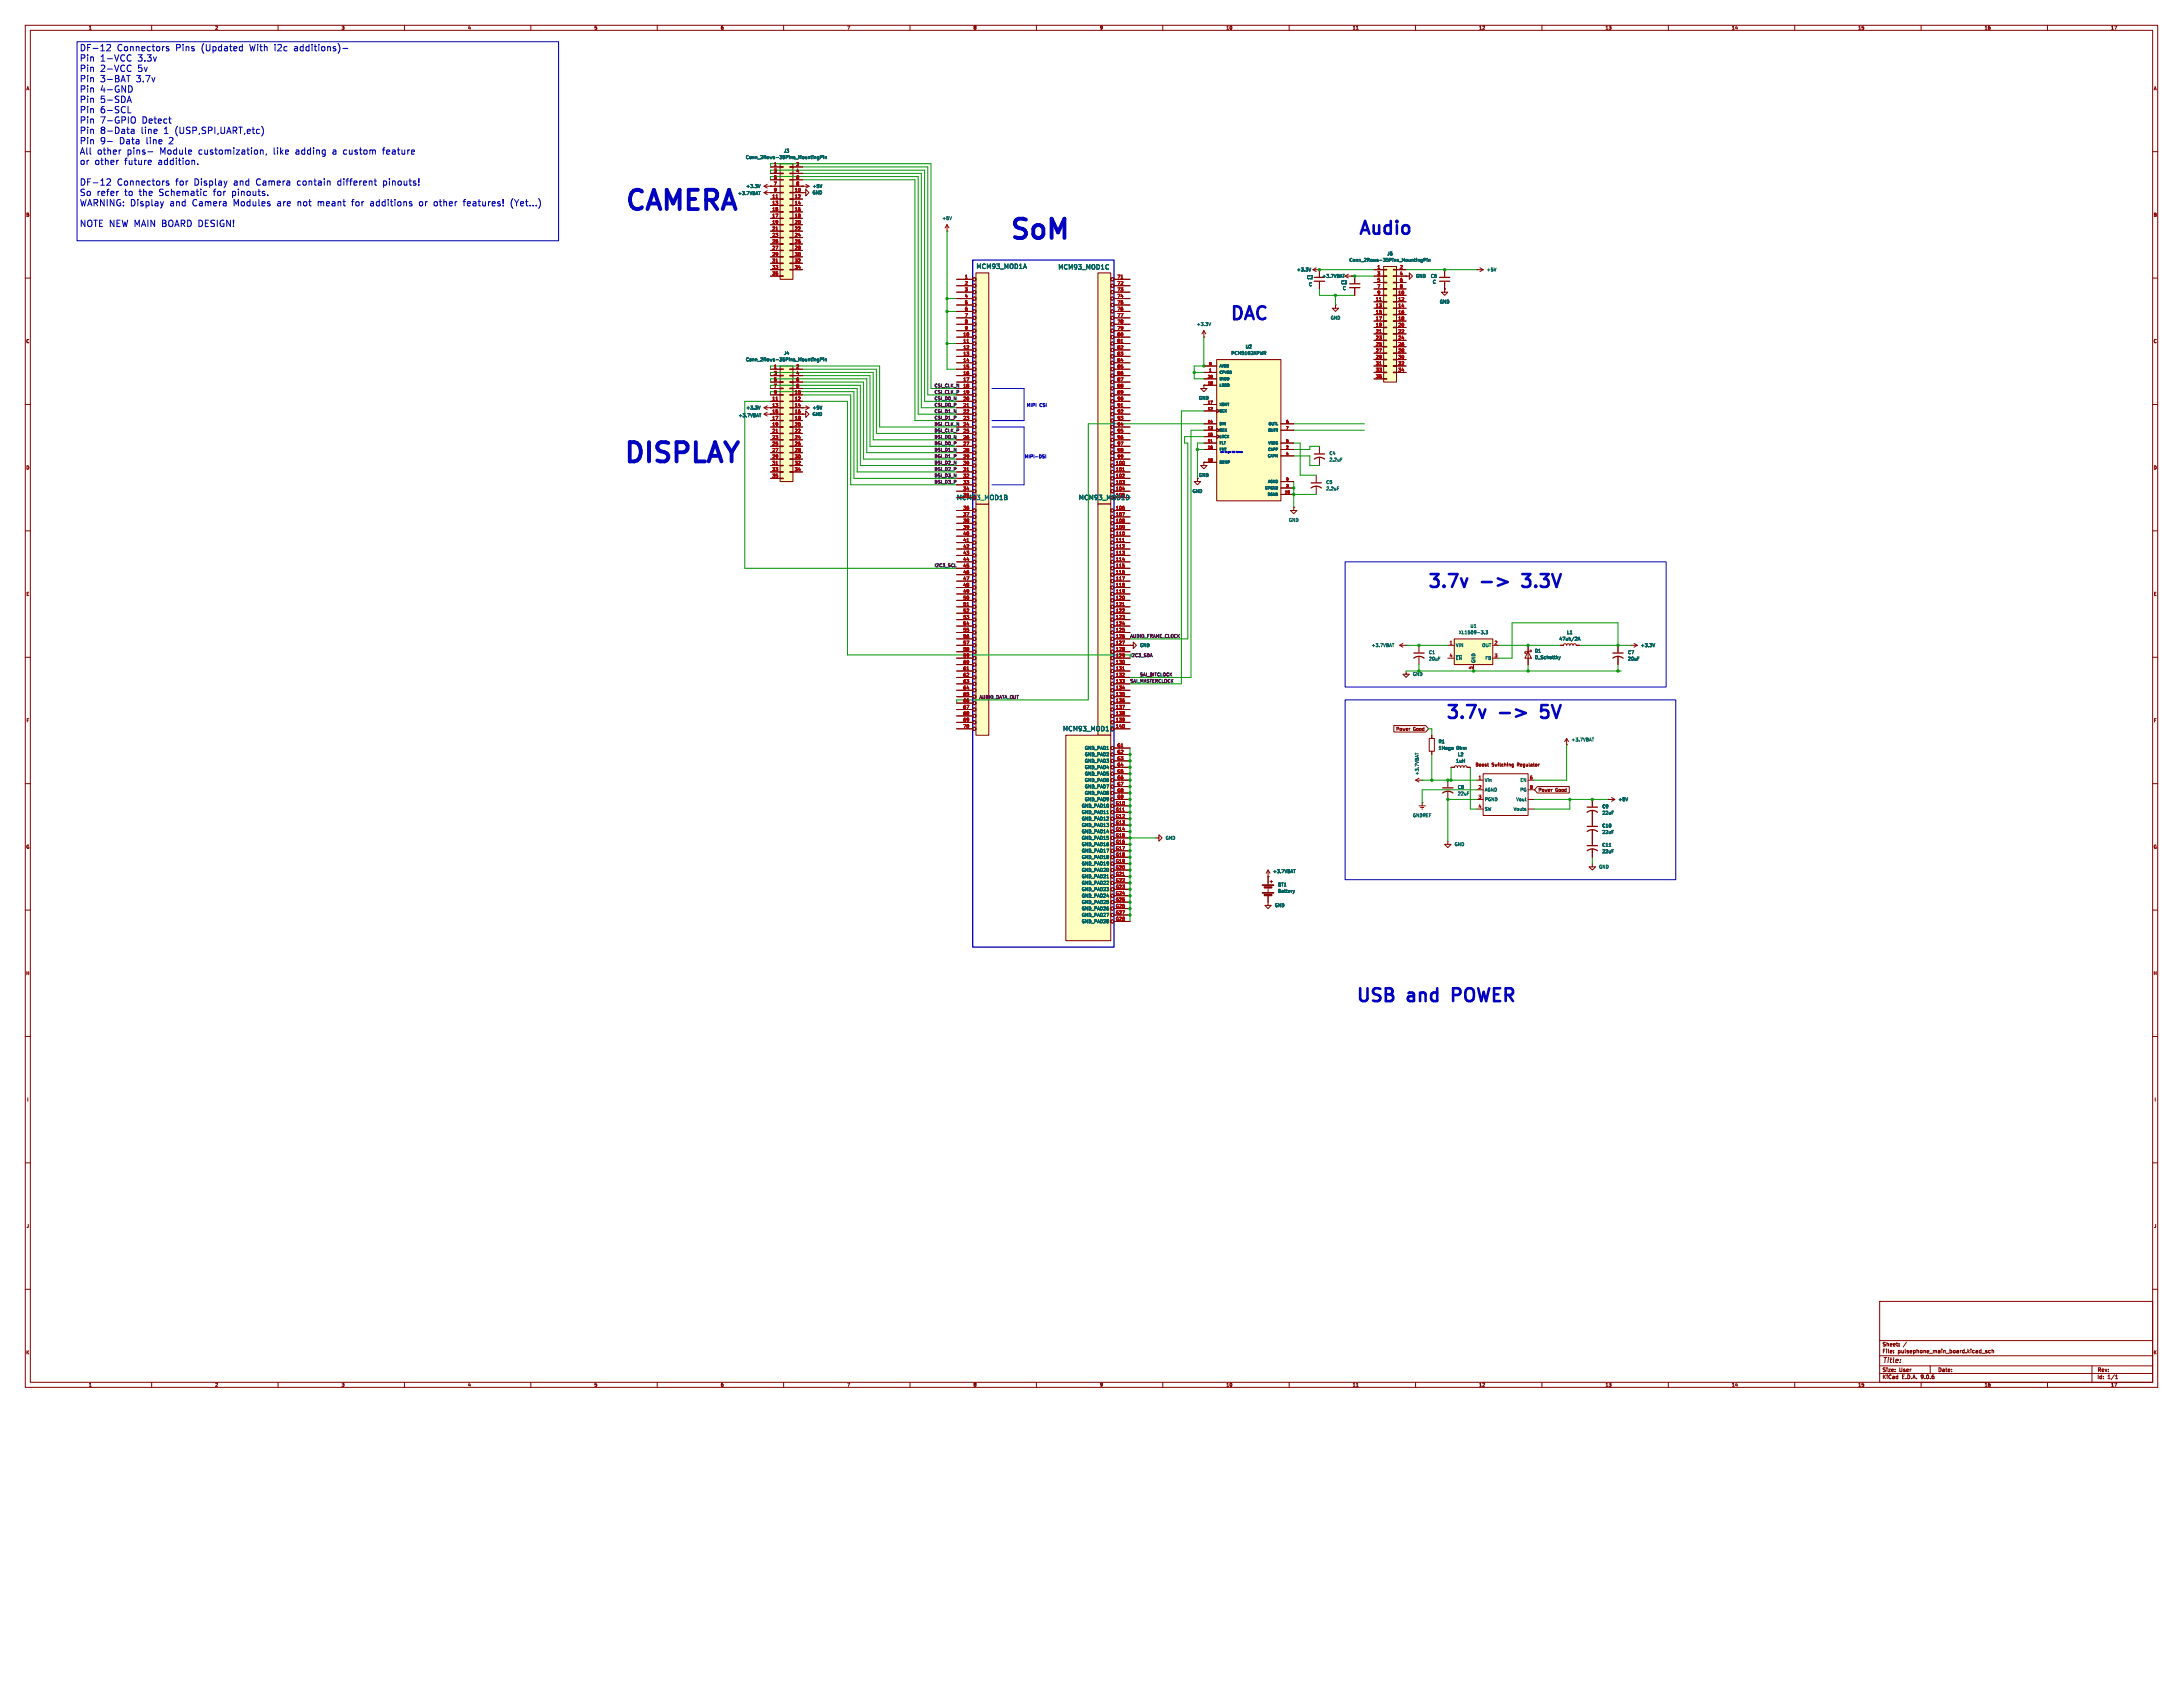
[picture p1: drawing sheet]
<svg xmlns="http://www.w3.org/2000/svg" width="279mm" height="216mm" viewBox="0 0 279 216" stroke-linecap="round" stroke-linejoin="round" font-family="sans-serif">
<defs><g id="words">
<g font-size="3.4" fill="#0000c2">
<text x="79.7" y="27.6">CAMERA</text>
<text x="128.9" y="31.3">SoM</text>
<text x="79.5" y="59.9">DISPLAY</text>
</g>
<g font-size="2.3" fill="#0000c2">
<text x="173.7" y="30.5">Audio</text>
<text x="157.2" y="41.4">DAC</text>
<text x="182.5" y="75.7">3.7v</text>
<text x="195.6" y="75.7">3.3V</text>
<text x="184.9" y="92.4">3.7v</text>
<text x="197.9" y="92.4">5V</text>
<text x="173.4" y="128.7">USB</text>
<text x="180.2" y="128.7">and</text>
<text x="186.6" y="128.7">POWER</text>
</g>
<g font-size="1.1" fill="#0000c2">
<text x="10.2" y="6.6">DF-12</text>
<text x="10.2" y="7.9">Pin</text>
<text x="10.2" y="9.3">Pin</text>
<text x="10.2" y="10.6">Pin</text>
<text x="10.2" y="11.9">Pin</text>
<text x="12.7" y="7.9">1-VCC</text>
<text x="12.7" y="9.3">2-VCC</text>
<text x="12.7" y="10.6">3-BAT</text>
<text x="12.7" y="11.9">4-GND</text>
<text x="14.9" y="6.6">Connectors</text>
<text x="17.3" y="10.6">3.7v</text>
<text x="17.5" y="7.9">3.3v</text>
<text x="17.5" y="9.3">5v</text>
<text x="22.3" y="6.6">Pins</text>
<text x="25.6" y="6.6">(Updated</text>
<text x="31.7" y="6.6">With</text>
<text x="34.9" y="6.6">i2c</text>
<text x="37.4" y="6.6">additions)-</text>
<text x="10.2" y="13.2">Pin</text>
<text x="10.2" y="14.6">Pin</text>
<text x="10.2" y="15.9">Pin</text>
<text x="10.2" y="17.2">Pin</text>
<text x="12.7" y="13.2">5-SDA</text>
<text x="12.7" y="14.6">6-SCL</text>
<text x="12.7" y="15.9">7-GPIO</text>
<text x="12.7" y="17.2">8-Data</text>
<text x="17.9" y="17.2">line</text>
<text x="18" y="15.9">Detect</text>
<text x="20.8" y="17.2">1 (USP,SPI,UART,etc)</text>
<text x="10.2" y="18.5">Pin</text>
<text x="10.2" y="19.8">All</text>
<text x="10.2" y="21.2">or</text>
<text x="10.2" y="23.8">DF-12</text>
<text x="12" y="21.2">other</text>
<text x="12.3" y="19.8">other</text>
<text x="12.7" y="18.5">9-</text>
<text x="14.9" y="23.8">Connectors</text>
<text x="15.1" y="18.5">Data</text>
<text x="15.8" y="21.2">future</text>
<text x="16.1" y="19.8">pins-</text>
<text x="18.5" y="18.5">line</text>
<text x="20.1" y="21.2">addition.</text>
<text x="20.3" y="19.8">Module</text>
<text x="21.4" y="18.5">2</text>
<text x="22.3" y="23.8">for</text>
<text x="24.7" y="23.8">Display</text>
<text x="25.2" y="19.8">customization,</text>
<text x="29.7" y="23.8">and</text>
<text x="32.5" y="23.8">Camera</text>
<text x="34.8" y="19.8">like</text>
<text x="37.6" y="19.8">adding</text>
<text x="37.8" y="23.8">contain</text>
<text x="42.3" y="19.8">a custom</text>
<text x="42.9" y="23.8">different</text>
<text x="48.7" y="19.8">feature</text>
<text x="48.7" y="23.8">pinouts!</text>
<text x="10.2" y="25.1">So refer</text>
<text x="10.2" y="26.5">WARNING: Display</text>
<text x="10.2" y="29.1">NOTE NEW MAIN BOARD DESIGN!</text>
<text x="15.8" y="25.1">to</text>
<text x="17.6" y="25.1">the</text>
<text x="20.2" y="25.1">Schematic</text>
<text x="21.6" y="26.5">and</text>
<text x="24.4" y="26.5">Camera</text>
<text x="27.1" y="25.1">for</text>
<text x="29.4" y="25.1">pinouts.</text>
<text x="29.7" y="26.5">Modules</text>
<text x="35.2" y="26.5">are</text>
<text x="37.8" y="26.5">not</text>
<text x="40.4" y="26.5">meant</text>
<text x="44.7" y="26.5">for</text>
<text x="47.1" y="26.5">additions</text>
<text x="53.3" y="26.5">or</text>
<text x="55.2" y="26.5">other</text>
<text x="59" y="26.5">features!</text>
<text x="65" y="26.5">(Yet...)</text>
</g>
<text font-size=".9" fill="#840000" x="240.9" y="174.6">Title:</text>
<g font-size=".8" fill="#006464">
<text x="124.9" y="34.5">MCM93_MOD1A</text>
<text x="135.4" y="34.6">MCM93_MOD1C</text>
<text x="138" y="64.1">MCM93_MOD1D</text>
<text x="136" y="93.6">MCM93_MOD1E</text>
</g>
<text font-size=".8" fill="#840000" x="122.4" y="64.1">MCM93_MOD1B</text>
<g font-size=".7" fill="#840000">
<text x="240.9" y="173.2">File:</text>
<text x="240.9" y="172.4">Sheet:</text>
<text x="242.9" y="173.2">pulsephone_main_board.kicad_sch</text>
<text x="240.9" y="176.5">KiCad</text>
<text x="240.9" y="175.6">Size:</text>
<text x="243.1" y="175.6">User</text>
<text x="243.4" y="176.5">E.D.A.</text>
<text x="245.9" y="176.5">9.0.6</text>
<text x="248" y="175.6">Date:</text>
<text x="268.4" y="175.7">Rev:</text>
<text x="268.4" y="176.5">Id:</text>
<text x="269.7" y="176.5">1/1</text>
</g>
<g font-size=".6" fill="#840000">
<text x="11.3" y="3.8">1</text>
<text x="27.5" y="3.8">2</text>
<text x="43.7" y="3.8">3</text>
<text x="59.9" y="3.8">4</text>
<text x="76" y="3.8">5</text>
<text x="92.2" y="3.8">6</text>
<text x="108.4" y="3.8">7</text>
<text x="124.6" y="3.8">8</text>
<text x="140.7" y="3.8">9</text>
<text x="156.9" y="3.8">10</text>
<text x="173.1" y="3.8">11</text>
<text x="189.3" y="3.8">12</text>
<text x="205.4" y="3.8">13</text>
<text x="221.6" y="3.8">14</text>
<text x="237.8" y="3.8">15</text>
<text x="254" y="3.8">16</text>
<text x="270.1" y="3.8">17</text>
<text x="3.3" y="11.6">A</text>
<text x="275.6" y="11.6">A</text>
<text x="3.3" y="27.8">B</text>
<text x="275.6" y="27.8">B</text>
<text x="3.3" y="44">C</text>
<text x="275.6" y="44">C</text>
<text x="3.3" y="60.1">D</text>
<text x="153.4" y="61.1">GND</text>
<text x="275.6" y="60.1">D</text>
<text x="3.3" y="76.3">E</text>
<text x="275.6" y="76.3">E</text>
<text x="3.3" y="92.5">F</text>
<text x="178.7" y="93.6">Power</text>
<text x="180.9" y="93.6">Good</text>
<text x="275.6" y="92.5">F</text>
<text x="188.8" y="98.2">Boost</text>
<text x="190.9" y="98.2">Switching</text>
<text x="194.2" y="98.2">Regulator</text>
<text x="196.9" y="101.4">Power</text>
<text x="199.1" y="101.4">Good</text>
<text x="3.3" y="108.7">G</text>
<text x="275.6" y="108.7">G</text>
<text x="3.3" y="124.8">H</text>
<text x="275.6" y="124.8">H</text>
<text x="3.4" y="141">I</text>
<text x="275.7" y="141">I</text>
<text x="3.4" y="157.2">J</text>
<text x="275.6" y="157.2">J</text>
<text x="3.3" y="173.4">K</text>
<text x="275.6" y="173.4">K</text>
<text x="11.3" y="177.5">1</text>
<text x="27.5" y="177.5">2</text>
<text x="43.7" y="177.5">3</text>
<text x="59.9" y="177.5">4</text>
<text x="76" y="177.5">5</text>
<text x="92.2" y="177.5">6</text>
<text x="108.4" y="177.5">7</text>
<text x="124.6" y="177.5">8</text>
<text x="140.7" y="177.5">9</text>
<text x="156.9" y="177.5">10</text>
<text x="173.1" y="177.5">11</text>
<text x="189.3" y="177.5">12</text>
<text x="205.4" y="177.5">13</text>
<text x="221.6" y="177.5">14</text>
<text x="237.8" y="177.5">15</text>
<text x="254" y="177.5">16</text>
<text x="270.1" y="177.5">17</text>
</g>
<g font-size=".6" fill="#006464">
<text x="95.4" y="20.4">Conn_2Rows-35Pins_MountingPin</text>
<text x="100.3" y="19.6">J3</text>
<text x="94.4" y="25">+3.7VBAT</text>
<text x="95.5" y="24.1">+3.3V</text>
<text x="104" y="24.1">+5V</text>
<text x="104" y="24.9">GND</text>
<text x="120.6" y="28.2">+5V</text>
<text x="165.9" y="34.8">+3.3V</text>
<text x="167.2" y="35.8">C2</text>
<text x="169.2" y="35.6">+3.7VBAT</text>
<text x="172.7" y="33.6">Conn_2Rows-35Pins_MountingPin</text>
<text x="177.5" y="32.7">J5</text>
<text x="181.2" y="35.6">GND</text>
<text x="183.1" y="35.6">C6</text>
<text x="190.2" y="34.8">+5V</text>
<text x="153.1" y="41.8">+3.3V</text>
<text x="167.5" y="36.7">C</text>
<text x="170.3" y="41">GND</text>
<text x="171.6" y="36.4">C3</text>
<text x="171.8" y="37.2">C</text>
<text x="183.3" y="36.4">C</text>
<text x="184.2" y="38.9">GND</text>
<text x="95.4" y="46.3">Conn_2Rows-35Pins_MountingPin</text>
<text x="100.3" y="45.5">J4</text>
<text x="157.6" y="45.5">PCM5102APWR</text>
<text x="159.4" y="44.7">U2</text>
<text x="94.5" y="53.4">+3.7VBAT</text>
<text x="95.5" y="52.5">+3.3V</text>
<text x="104" y="52.5">+5V</text>
<text x="104" y="53.3">GND</text>
<text x="153.4" y="51.2">GND</text>
<text x="170.1" y="58.3">C4</text>
<text x="170.1" y="59.1">2.2uF</text>
<text x="142.8" y="63.6">105</text>
<text x="152.6" y="63.1">GND</text>
<text x="169.7" y="62">C5</text>
<text x="169.7" y="62.8">2.2uF</text>
<text x="164.9" y="66.8">GND</text>
<text x="145.9" y="82.9">GND</text>
<text x="175.5" y="82.9">+3.7VBAT</text>
<text x="182.8" y="83.8">C1</text>
<text x="186.3" y="82.9">VIN</text>
<text x="186.7" y="81.2">XL1509-3.3</text>
<text x="188.2" y="80.4">U1</text>
<text x="189.7" y="82.9">OUT</text>
<text x="196.4" y="83.6">D1</text>
<text x="199.5" y="82">47uh/2A</text>
<text x="200.5" y="81.2">L1</text>
<text x="208.3" y="83.8">C7</text>
<text x="210" y="82.9">+3.3V</text>
<text x="180.8" y="86.6">GND</text>
<text x="182.8" y="84.6">20uF</text>
<text x="186.3" y="84.5">~{EN}</text>
<text x="188.9" y="84.9" transform="rotate(-90 188.9 84.9)">GND</text>
<text x="190.1" y="84.5">FB</text>
<text x="196.4" y="84.4">D_Schottky</text>
<text x="208.3" y="84.6">20uF</text>
<text x="184.1" y="95.2">R1</text>
<text x="201.1" y="94.9">+3.7VBAT</text>
<text x="138.8" y="96">GND_PAD1</text>
<text x="138.8" y="96.8">GND_PAD2</text>
<text x="138.8" y="97.7">GND_PAD3</text>
<text x="138.8" y="98.5">GND_PAD4</text>
<text x="138.8" y="99.3">GND_PAD5</text>
<text x="138.8" y="100.1">GND_PAD6</text>
<text x="138.8" y="100.9">GND_PAD7</text>
<text x="138.8" y="101.8">GND_PAD8</text>
<text x="181.6" y="99.3" transform="rotate(-90 181.6 99.3)">+3.7VBAT</text>
<text x="184.1" y="96">1Mega</text>
<text x="186.3" y="97.7">1uH</text>
<text x="186.4" y="96">Ohm</text>
<text x="186.5" y="101">C8</text>
<text x="186.5" y="101.8">22uF</text>
<text x="186.6" y="96.8">L2</text>
<text x="190" y="100.1">Vin</text>
<text x="190" y="101.4">AGND</text>
<text x="194.5" y="101.4">PG</text>
<text x="194.5" y="100.1">EN</text>
<text x="138.4" y="103.4">GND_PAD10</text>
<text x="138.4" y="104.2">GND_PAD11</text>
<text x="138.4" y="105.1">GND_PAD12</text>
<text x="138.4" y="105.9">GND_PAD13</text>
<text x="138.4" y="106.7">GND_PAD14</text>
<text x="138.4" y="107.5">GND_PAD15</text>
<text x="138.8" y="102.6">GND_PAD9</text>
<text x="149.2" y="107.5">GND</text>
<text x="180.8" y="104.6">GNDREF</text>
<text x="190" y="102.6">PGND</text>
<text x="190" y="103.8">SW</text>
<text x="193.7" y="103.8">Vouts</text>
<text x="194" y="102.6">Vout</text>
<text x="205" y="103.5">C9</text>
<text x="205" y="104.3">22uF</text>
<text x="205" y="106">C10</text>
<text x="205" y="106.8">22uF</text>
<text x="207.1" y="102.6">+5V</text>
<text x="138.4" y="108.3">GND_PAD16</text>
<text x="138.4" y="109.2">GND_PAD17</text>
<text x="138.4" y="110">GND_PAD18</text>
<text x="138.4" y="110.8">GND_PAD19</text>
<text x="138.4" y="111.6">GND_PAD20</text>
<text x="138.4" y="112.5">GND_PAD21</text>
<text x="138.4" y="113.3">GND_PAD22</text>
<text x="162.9" y="111.8">+3.7VBAT</text>
<text x="163.5" y="113.5">BT1</text>
<text x="186.1" y="108.3">GND</text>
<text x="204.6" y="111.2">GND</text>
<text x="205" y="108.4">C11</text>
<text x="205" y="109.2">22uF</text>
<text x="138.4" y="114.1">GND_PAD23</text>
<text x="138.4" y="114.9">GND_PAD24</text>
<text x="138.4" y="115.7">GND_PAD25</text>
<text x="138.4" y="116.6">GND_PAD26</text>
<text x="138.4" y="117.4">GND_PAD27</text>
<text x="138.4" y="118.2">GND_PAD28</text>
<text x="163.1" y="116.1">GND</text>
<text x="163.5" y="114.3">Battery</text>
</g>
<g font-size=".6" fill="#a90000">
<text x="99" y="21.3">1</text>
<text x="99" y="22.1">3</text>
<text x="99" y="22.9">5</text>
<text x="99" y="23.7">7</text>
<text x="101.9" y="21.3">2</text>
<text x="101.9" y="22.1">4</text>
<text x="101.9" y="22.9">6</text>
<text x="101.9" y="23.7">8</text>
<text x="98.8" y="25.4">11</text>
<text x="98.8" y="26.2">13</text>
<text x="98.8" y="27">15</text>
<text x="98.8" y="27.9">17</text>
<text x="98.8" y="28.7">19</text>
<text x="98.8" y="29.5">21</text>
<text x="99" y="24.6">9</text>
<text x="101.7" y="24.6">10</text>
<text x="101.7" y="25.4">12</text>
<text x="101.7" y="26.2">14</text>
<text x="101.7" y="27">16</text>
<text x="101.7" y="27.9">18</text>
<text x="101.7" y="28.7">20</text>
<text x="101.7" y="29.5">22</text>
<text x="98.8" y="30.3">23</text>
<text x="98.8" y="31.1">25</text>
<text x="98.8" y="32">27</text>
<text x="98.8" y="32.8">29</text>
<text x="98.8" y="33.6">31</text>
<text x="98.8" y="34.4">33</text>
<text x="98.8" y="35.3">35</text>
<text x="101.7" y="30.3">24</text>
<text x="101.7" y="31.1">26</text>
<text x="101.7" y="32">28</text>
<text x="101.7" y="32.8">30</text>
<text x="101.7" y="33.6">32</text>
<text x="101.7" y="34.4">34</text>
<text x="123.4" y="35.7">1</text>
<text x="143" y="35.7">71</text>
<text x="176.2" y="34.4">1</text>
<text x="176.2" y="35.3">3</text>
<text x="179.1" y="34.4">2</text>
<text x="179.1" y="35.3">4</text>
<text x="123.4" y="36.5">2</text>
<text x="123.4" y="37.3">3</text>
<text x="123.4" y="38.1">4</text>
<text x="123.4" y="39">5</text>
<text x="123.4" y="39.8">6</text>
<text x="123.4" y="40.6">7</text>
<text x="123.4" y="41.4">8</text>
<text x="143" y="36.5">72</text>
<text x="143" y="37.3">73</text>
<text x="143" y="38.1">74</text>
<text x="143" y="39">75</text>
<text x="143" y="39.8">76</text>
<text x="143" y="40.6">77</text>
<text x="143" y="41.4">78</text>
<text x="176" y="38.5">11</text>
<text x="176" y="39.4">13</text>
<text x="176" y="40.2">15</text>
<text x="176" y="41">17</text>
<text x="176" y="41.8">19</text>
<text x="176.2" y="36.1">5</text>
<text x="176.2" y="36.9">7</text>
<text x="176.2" y="37.7">9</text>
<text x="178.9" y="37.7">10</text>
<text x="178.9" y="38.5">12</text>
<text x="178.9" y="39.4">14</text>
<text x="178.9" y="40.2">16</text>
<text x="178.9" y="41">18</text>
<text x="178.9" y="41.8">20</text>
<text x="179.1" y="36.1">6</text>
<text x="179.1" y="36.9">8</text>
<text x="99" y="47.2">1</text>
<text x="99" y="48">3</text>
<text x="101.9" y="47.2">2</text>
<text x="101.9" y="48">4</text>
<text x="123.3" y="43.1">10</text>
<text x="123.3" y="43.9">11</text>
<text x="123.3" y="44.7">12</text>
<text x="123.3" y="45.5">13</text>
<text x="123.3" y="46.3">14</text>
<text x="123.3" y="47.2">15</text>
<text x="123.3" y="48">16</text>
<text x="123.4" y="42.2">9</text>
<text x="143" y="42.2">79</text>
<text x="143" y="43.1">80</text>
<text x="143" y="43.9">81</text>
<text x="143" y="44.7">82</text>
<text x="143" y="45.5">83</text>
<text x="143" y="46.3">84</text>
<text x="143" y="47.2">85</text>
<text x="143" y="48">86</text>
<text x="176" y="42.6">21</text>
<text x="176" y="43.5">23</text>
<text x="176" y="44.3">25</text>
<text x="176" y="45.1">27</text>
<text x="176" y="45.9">29</text>
<text x="176" y="46.8">31</text>
<text x="176" y="47.6">33</text>
<text x="178.9" y="42.6">22</text>
<text x="178.9" y="43.5">24</text>
<text x="178.9" y="44.3">26</text>
<text x="178.9" y="45.1">28</text>
<text x="178.9" y="45.9">30</text>
<text x="178.9" y="46.8">32</text>
<text x="178.9" y="47.6">34</text>
<text x="98.8" y="51.3">11</text>
<text x="98.8" y="52.1">13</text>
<text x="98.8" y="52.9">15</text>
<text x="98.8" y="53.7">17</text>
<text x="99" y="48.8">5</text>
<text x="99" y="49.6">7</text>
<text x="99" y="50.5">9</text>
<text x="101.7" y="50.5">10</text>
<text x="101.7" y="51.3">12</text>
<text x="101.7" y="52.1">14</text>
<text x="101.7" y="52.9">16</text>
<text x="101.7" y="53.7">18</text>
<text x="101.9" y="48.8">6</text>
<text x="101.9" y="49.6">8</text>
<text x="123.3" y="48.8">17</text>
<text x="123.3" y="49.6">18</text>
<text x="123.3" y="50.5">19</text>
<text x="123.3" y="51.3">20</text>
<text x="123.3" y="52.1">21</text>
<text x="123.3" y="52.9">22</text>
<text x="123.3" y="53.7">23</text>
<text x="143" y="48.8">87</text>
<text x="143" y="49.6">88</text>
<text x="143" y="50.5">89</text>
<text x="143" y="51.3">90</text>
<text x="143" y="52.1">91</text>
<text x="143" y="52.9">92</text>
<text x="143" y="53.7">93</text>
<text x="176" y="48.4">35</text>
<text x="98.8" y="54.6">19</text>
<text x="98.8" y="55.4">21</text>
<text x="98.8" y="56.2">23</text>
<text x="98.8" y="57">25</text>
<text x="98.8" y="57.9">27</text>
<text x="98.8" y="58.7">29</text>
<text x="98.8" y="59.5">31</text>
<text x="101.7" y="54.6">20</text>
<text x="101.7" y="55.4">22</text>
<text x="101.7" y="56.2">24</text>
<text x="101.7" y="57">26</text>
<text x="101.7" y="57.9">28</text>
<text x="101.7" y="58.7">30</text>
<text x="101.7" y="59.5">32</text>
<text x="123.3" y="54.6">24</text>
<text x="123.3" y="55.4">25</text>
<text x="123.3" y="56.2">26</text>
<text x="123.3" y="57">27</text>
<text x="123.3" y="57.9">28</text>
<text x="123.3" y="58.7">29</text>
<text x="123.3" y="59.5">30</text>
<text x="142.8" y="59.5">100</text>
<text x="143" y="54.6">94</text>
<text x="143" y="55.4">95</text>
<text x="143" y="56.2">96</text>
<text x="143" y="57">97</text>
<text x="143" y="57.9">98</text>
<text x="143" y="58.7">99</text>
<text x="98.8" y="60.3">33</text>
<text x="98.8" y="61.1">35</text>
<text x="101.7" y="60.3">34</text>
<text x="123.3" y="65.2">36</text>
<text x="123.3" y="60.3">31</text>
<text x="123.3" y="61.1">32</text>
<text x="123.3" y="62">33</text>
<text x="123.3" y="62.8">34</text>
<text x="123.3" y="63.6">35</text>
<text x="142.8" y="60.3">101</text>
<text x="142.8" y="61.1">102</text>
<text x="142.8" y="62">103</text>
<text x="142.8" y="62.8">104</text>
<text x="142.8" y="65.2">106</text>
<text x="123.3" y="66.1">37</text>
<text x="123.3" y="66.9">38</text>
<text x="123.3" y="67.7">39</text>
<text x="123.3" y="68.5">40</text>
<text x="123.3" y="69.4">41</text>
<text x="123.3" y="70.2">42</text>
<text x="123.3" y="71">43</text>
<text x="123.3" y="71.8">44</text>
<text x="142.8" y="66.1">107</text>
<text x="142.8" y="66.9">108</text>
<text x="142.8" y="67.7">109</text>
<text x="142.8" y="68.5">110</text>
<text x="142.8" y="69.4">111</text>
<text x="142.8" y="70.2">112</text>
<text x="142.8" y="71">113</text>
<text x="142.8" y="71.8">114</text>
<text x="123.3" y="72.6">45</text>
<text x="123.3" y="73.5">46</text>
<text x="123.3" y="74.3">47</text>
<text x="123.3" y="75.1">48</text>
<text x="123.3" y="75.9">49</text>
<text x="123.3" y="76.8">50</text>
<text x="123.3" y="77.6">51</text>
<text x="142.8" y="72.6">115</text>
<text x="142.8" y="73.5">116</text>
<text x="142.8" y="74.3">117</text>
<text x="142.8" y="75.1">118</text>
<text x="142.8" y="75.9">119</text>
<text x="142.8" y="76.8">120</text>
<text x="142.8" y="77.6">121</text>
<text x="123.3" y="78.4">52</text>
<text x="123.3" y="79.2">53</text>
<text x="123.3" y="80">54</text>
<text x="123.3" y="80.9">55</text>
<text x="123.3" y="81.7">56</text>
<text x="123.3" y="82.5">57</text>
<text x="123.3" y="83.3">58</text>
<text x="142.8" y="78.4">122</text>
<text x="142.8" y="79.2">123</text>
<text x="142.8" y="80">124</text>
<text x="142.8" y="80.9">125</text>
<text x="142.8" y="81.7">126</text>
<text x="142.8" y="82.5">127</text>
<text x="142.8" y="83.3">128</text>
<text x="185.5" y="82.5">1</text>
<text x="191.2" y="82.5">2</text>
<text x="123.3" y="84.1">59</text>
<text x="123.3" y="85">60</text>
<text x="123.3" y="85.8">61</text>
<text x="123.3" y="86.6">62</text>
<text x="123.3" y="87.4">63</text>
<text x="123.3" y="88.3">64</text>
<text x="123.3" y="89.1">65</text>
<text x="123.3" y="89.9">66</text>
<text x="142.8" y="84.1">129</text>
<text x="142.8" y="85">130</text>
<text x="142.8" y="85.8">131</text>
<text x="142.8" y="86.6">132</text>
<text x="142.8" y="87.4">133</text>
<text x="142.8" y="88.3">134</text>
<text x="142.8" y="89.1">135</text>
<text x="142.8" y="89.9">136</text>
<text x="185.5" y="84.1">4</text>
<text x="188.5" y="85.7" transform="rotate(-90 188.5 85.7)">5</text>
<text x="191.2" y="84.1">3</text>
<text x="123.3" y="90.7">67</text>
<text x="123.3" y="91.5">68</text>
<text x="123.3" y="92.4">69</text>
<text x="123.3" y="93.2">70</text>
<text x="142.8" y="90.7">137</text>
<text x="142.8" y="91.5">138</text>
<text x="142.8" y="92.4">139</text>
<text x="142.8" y="93.2">140</text>
<text x="143" y="95.7">G1</text>
<text x="143" y="96.5">G2</text>
<text x="143" y="97.3">G3</text>
<text x="143" y="98.1">G4</text>
<text x="143" y="98.9">G5</text>
<text x="143" y="99.8">G6</text>
<text x="143" y="100.6">G7</text>
<text x="143" y="101.4">G8</text>
<text x="189.2" y="99.8">1</text>
<text x="189.2" y="101">2</text>
<text x="195.8" y="99.8">6</text>
<text x="195.8" y="101">8</text>
<text x="142.8" y="103">G10</text>
<text x="142.8" y="103.9">G11</text>
<text x="142.8" y="104.7">G12</text>
<text x="142.8" y="105.5">G13</text>
<text x="142.8" y="106.3">G14</text>
<text x="142.8" y="107.2">G15</text>
<text x="142.8" y="108">G16</text>
<text x="143" y="102.2">G9</text>
<text x="189.2" y="102.2">3</text>
<text x="189.2" y="103.5">4</text>
<text x="142.8" y="108.8">G17</text>
<text x="142.8" y="109.6">G18</text>
<text x="142.8" y="110.4">G19</text>
<text x="142.8" y="111.3">G20</text>
<text x="142.8" y="112.1">G21</text>
<text x="142.8" y="112.9">G22</text>
<text x="142.8" y="113.7">G23</text>
<text x="142.8" y="114.6">G24</text>
<text x="142.8" y="115.4">G25</text>
<text x="142.8" y="116.2">G26</text>
<text x="142.8" y="117">G27</text>
<text x="142.8" y="117.8">G28</text>
</g>
<g font-size=".6" fill="#0f0f0f">
<text x="119.6" y="52.9">CSI_D1_N</text>
<text x="119.6" y="51.2">CSI_D0_N</text>
<text x="119.6" y="52.1">CSI_D0_P</text>
<text x="119.6" y="53.7">CSI_D1_P</text>
<text x="119.6" y="50.4">CSI_CLK_P</text>
<text x="119.6" y="49.6">CSI_CLK_N</text>
<text x="119.6" y="56.2">DSI_D0_N</text>
<text x="119.6" y="55.4">DSI_CLK_P</text>
<text x="119.6" y="54.5">DSI_CLK_N</text>
<text x="119.6" y="57">DSI_D0_P</text>
<text x="119.6" y="57.8">DSI_D1_N</text>
<text x="119.6" y="58.6">DSI_D1_P</text>
<text x="119.6" y="59.5">DSI_D2_N</text>
<text x="119.6" y="61.1">DSI_D3_N</text>
<text x="119.6" y="61.9">DSI_D3_P</text>
<text x="119.6" y="60.3">DSI_D2_P</text>
<text x="119.6" y="72.6">I2C3_SCL</text>
<text x="144.6" y="81.7">AUDIO_FRAME_CLOCK</text>
<text x="125.3" y="89.5">AUDIO_DATA_OUT</text>
<text x="144.6" y="87.4">SAI_MASTERCLOCK</text>
<text x="145.9" y="86.6">SAI_BITCLOCK</text>
</g>
<g font-size=".6" fill="#0000c2">
<text x="131.4" y="52.1">MIPI</text>
<text x="133" y="52.1">CSI</text>
<text x="131.1" y="58.7">MIPI-DSI</text>
</g>
<text font-size=".6" fill="#009600" x="144.6" y="84.1">I2C3_SDA</text>
<g font-size=".5" fill="#a90000">
<text x="154.7" y="46.8">8</text>
<text x="154.7" y="47.6">1</text>
<text x="154.5" y="48.4">20</text>
<text x="154.5" y="49.2">18</text>
<text x="154.5" y="51.7">17</text>
<text x="154.5" y="52.5">12</text>
<text x="154.5" y="54.2">14</text>
<text x="154.5" y="55">13</text>
<text x="154.5" y="55.8">15</text>
<text x="154.5" y="56.6">11</text>
<text x="154.5" y="57.4">16</text>
<text x="154.5" y="59.1">10</text>
<text x="164.6" y="54.2">6</text>
<text x="164.6" y="55">7</text>
<text x="164.6" y="56.6">5</text>
<text x="164.6" y="57.4">2</text>
<text x="164.6" y="58.3">4</text>
<text x="164.4" y="63.2">19</text>
<text x="164.6" y="61.6">9</text>
<text x="164.6" y="62.4">3</text>
</g>
<g font-size=".5" fill="#006464">
<text x="156.1" y="47.1">AVDD</text>
<text x="156.1" y="47.9">CPVDD</text>
<text x="156.1" y="48.7">DVDD</text>
<text x="156.1" y="49.5">LDOO</text>
<text x="156.1" y="52">XSMT</text>
<text x="156.1" y="52.8">SCK</text>
<text x="156.1" y="54.5">DIN</text>
<text x="156.1" y="55.3">BCK</text>
<text x="156.1" y="56.1">LRCK</text>
<text x="156.1" y="56.9">FLT</text>
<text x="156.1" y="57.8">FMT</text>
<text x="156.1" y="59.4">DEMP</text>
<text x="162.2" y="58.6">CAPM</text>
<text x="162.3" y="55.3">OUTR</text>
<text x="162.3" y="57.8">CAPP</text>
<text x="162.3" y="56.9">VNEG</text>
<text x="162.3" y="54.5">OUTL</text>
<text x="161.9" y="62.7">CPGND</text>
<text x="162.2" y="63.5">DGND</text>
<text x="162.2" y="61.9">AGND</text>
</g>
<g font-size=".2" fill="#0000c2">
<text x="156.1" y="58">Low</text>
<text x="156.8" y="58">to</text>
<text x="157.3" y="58">get</text>
<text x="157.9" y="58">I2C</text>
<text x="158.6" y="58">Format</text>
</g>
</g></defs>
<g fill="none" stroke="#840000" stroke-width=".13">
<path d="M3.2 3.2h273v174.4h-273zM3.2 19.4h.7M3.9 3.9h271.6v173h-271.6zM19.4 3.2v.7M35.6 3.2v.7M51.8 3.2v.7M67.9 3.2v.7M84.1 3.2v.7M100.3 3.2v.7M116.5 3.2v.7M132.6 3.2v.7M148.8 3.2v.7"/>
<path d="M165 3.2v.7M173.6 3.8h.2M181.2 3.2v.7M197.4 3.2v.7M213.5 3.2v.7M229.7 3.2v.7M245.9 3.2v.7M262.1 3.2v.7M275.5 19.4h.7M3.2 35.6h.7M275.5 35.6h.7M3.2 51.8h.7"/>
<path d="M275.5 51.8h.7M3.2 67.9h.7M275.5 67.9h.7M3.2 84.1h.7M275.5 84.1h.7M3.2 100.3h.7M3.2 116.5h.7M275.5 100.3h.7M275.5 116.5h.7M3.2 132.6h.7M275.5 132.6h.7M3.2 148.8h.7"/>
<path d="M275.5 148.8h.7M3.2 165h.7M19.4 176.9v.7M35.6 176.9v.7M51.8 176.9v.7M67.9 176.9v.7M84.1 176.9v.7M100.3 176.9v.7M116.5 176.9v.7M132.6 176.9v.7M148.8 176.9v.7M165 176.9v.7"/>
<path d="M173.6 177.4h.2M181.2 176.9v.7M197.4 176.9v.7M213.5 176.9v.7M229.7 176.9v.7M240.6 166.6h34.9v10.3h-34.9zM240.6 175.8h34.9M240.6 174.8h34.9M240.6 173.5h34.9M240.6 171.6h34.9M242.4 173.1h.1M242.4 172.9h.1"/>
<path d="M243.1 172.2h.1M243.1 172.2l-.1 .1M243.1 172h.1M243.1 172h-.1M244 171.8l-.4 .6M245.9 176.9v.7M247 174.8v1M253.7 173.2h.3M254.3 172.8l-.2 .1 .2 .1v.1h-.2M254.8 172.8l-.3 .1 .1 .2h.2M255 172.9l.1-.1 .1 .3M255 172.7v.4"/>
<path d="M262.1 176.9v.7M267.8 174.8v2.1M270.8 176.4h.2M270.8 176.1l.1-.1v.4M275.5 165h.7"/>
</g>
<path d="M99.8 46.8h1.7v14.8h-1.7z" fill="#ffffc2"/>
<g fill="none" stroke="#840000" stroke-width=".13">
<path d="M98.6 47.3h1.2M98.6 48.1h1.2M98.6 48.9h1.2M98.6 49.7h1.2M98.6 50.5h1.2M98.6 51.4h1.2M98.6 52.2h1.2M98.6 53h1.2M98.6 53.8h1.2M98.6 54.6h1.2M98.6 55.5h1.2M98.6 56.3h1.2"/>
<path d="M98.6 57.1h1.2M98.6 57.9h1.2M98.6 58.8h1.2M98.6 59.6h1.2M99.8 46.8h1.7v14.8h-1.7zM99.8 47.2h.5v.1h-.5zM99.8 48h.5v.1h-.5zM99.8 48.9h.5h-.5zM99.8 49.7h.5v.1h-.5zM99.8 50.5h.5v.1h-.5zM99.8 51.3h.5v.1h-.5zM99.8 52.1h.5v.1h-.5z"/>
<path d="M99.8 53h.5h-.5zM99.8 53.8h.5v.1h-.5zM99.8 54.6h.5v.1h-.5zM99.8 55.4h.5v.1h-.5zM99.8 56.2h.5v.1h-.5zM99.8 57.1h.5v.1h-.5zM99.8 57.9h.5v.1h-.5zM99.8 58.7h.5v.1h-.5zM99.8 59.5h.5v.1h-.5zM101.1 47.2h.4v.1h-.4zM101.1 48h.4v.1h-.4zM101.1 48.9h.4h-.4z"/>
<path d="M101.1 49.7h.4v.1h-.4zM101.1 50.5h.4v.1h-.4zM101.1 51.3h.4v.1h-.4zM101.1 52.1h.4v.1h-.4zM101.1 53h.4h-.4zM101.1 53.8h.4v.1h-.4zM101.1 54.6h.4v.1h-.4zM101.1 55.4h.4v.1h-.4zM101.1 56.2h.4v.1h-.4zM101.1 57.1h.4v.1h-.4zM101.1 57.9h.4v.1h-.4zM101.1 58.7h.4v.1h-.4z"/>
<path d="M101.1 59.5h.4v.1h-.4zM101.5 47.3h1.2M101.5 48.1h1.2M101.5 48.9h1.2M101.5 49.7h1.2M101.5 50.5h1.2M101.5 51.4h1.2M101.5 52.2h1.2M101.5 53h1.2M101.5 53.8h1.2M101.5 54.6h1.2M101.5 55.5h1.2"/>
<path d="M101.5 56.3h1.2M101.5 57.1h1.2M101.5 57.9h1.2M101.5 58.8h1.2M101.5 59.6h1.2M98.6 60.4h1.2M98.6 61.2h1.2M99.8 60.4h.5h-.5zM99.8 61.2h.5v.1h-.5zM101.1 60.4h.4h-.4zM101.5 60.4h1.2M199.7 82.6h.4l.2-.2 .2 .2 .2-.2h.1l.1 .2 .1-.2h.2l.1 .2 .2-.2 .2 .2h.5"/>
</g>
<path d="M99.3 51.2h.2M99.3 55.3h.2M99.3 59.4h.2" fill="none" stroke="#a90000" stroke-width=".13"/>
<path d="M104.8 46.2h-.2v-.2l.2-.1v.4h-.2M105.2 46h-.2M105.2 45.8h-.2v.4M105.2 45.8h.1M105.2 45.8v.2M105.2 46h.1M105.4 45.8h.1M105.4 45.9v.3M105.6 46h.2v.2M105.6 45.9v.3M202 82l.1-.5 .1 .5M202 81.8h.2" fill="none" stroke="#006464" stroke-width=".13"/>
<path d="M140.5 34.9h1.7v29.6h-1.7z" fill="#ffffc2"/>
<path d="M140.5 34.9h1.7v29.6h-1.7z" fill="none" stroke="#800000" stroke-width=".13"/>
<g fill="none" stroke="#840000" stroke-width=".13">
<path d="M142.6 35.7h2M142.6 36.6h2M142.6 37.4h2M142.6 38.2h2M142.6 39h2M142.6 39.9h2M142.6 40.7h2M142.6 41.5h2M142.6 42.3h2M142.6 43.1h2M142.6 44h2M142.6 44.8h2"/>
<path d="M142.6 45.6h2M142.6 46.4h2M142.6 47.3h2M142.6 48.1h2M142.6 48.9h2M142.6 49.7h2M142.6 50.5h2M142.6 51.4h2M142.6 52.2h2M142.6 53h2M142.6 53.8h2M142.6 54.6h2"/>
<path d="M142.6 55.5h2M142.6 56.3h2M142.6 57.1h2M142.6 57.9h2M142.6 58.8h2M142.6 59.6h2M142.6 60.4h2M142.6 61.2h2M142.6 62h2M142.6 62.9h2M142.6 63.7h2"/>
<circle cx="142.4" cy="39" r=".21"/>
<circle cx="142.4" cy="36.6" r=".21"/>
<circle cx="142.4" cy="38.2" r=".21"/>
<circle cx="142.4" cy="37.4" r=".21"/>
<circle cx="142.4" cy="39.9" r=".21"/>
<circle cx="142.4" cy="35.7" r=".21"/>
<circle cx="142.4" cy="47.3" r=".21"/>
<circle cx="142.4" cy="53" r=".21"/>
<circle cx="142.4" cy="55.5" r=".21"/>
<circle cx="142.4" cy="41.5" r=".21"/>
<circle cx="142.4" cy="58.8" r=".21"/>
<circle cx="142.4" cy="50.5" r=".21"/>
<circle cx="142.4" cy="42.3" r=".21"/>
<circle cx="142.4" cy="44.8" r=".21"/>
<circle cx="142.4" cy="56.3" r=".21"/>
<circle cx="142.4" cy="46.4" r=".21"/>
<circle cx="142.4" cy="48.1" r=".21"/>
<circle cx="142.4" cy="45.6" r=".21"/>
<circle cx="142.4" cy="48.9" r=".21"/>
<circle cx="142.4" cy="54.6" r=".21"/>
<circle cx="142.4" cy="59.6" r=".21"/>
<circle cx="142.4" cy="53.8" r=".21"/>
<circle cx="142.4" cy="52.2" r=".21"/>
<circle cx="142.4" cy="51.4" r=".21"/>
<circle cx="142.4" cy="57.1" r=".21"/>
<circle cx="142.4" cy="43.1" r=".21"/>
<circle cx="142.4" cy="40.7" r=".21"/>
<circle cx="142.4" cy="49.7" r=".21"/>
<circle cx="142.4" cy="57.9" r=".21"/>
<circle cx="142.4" cy="44" r=".21"/>
<circle cx="142.4" cy="61.2" r=".21"/>
<circle cx="142.4" cy="62" r=".21"/>
<circle cx="142.4" cy="62.9" r=".21"/>
<circle cx="142.4" cy="60.4" r=".21"/>
</g>
<path d="M143.5 35.6h.2M143.5 43.8h.2M143.5 52h.2M143.7 61.1h.2M143.7 60.3h.2M143.7 62.6h.2M143.9 60.7v.2" fill="none" stroke="#a90000" stroke-width=".13"/>
<path d="M140.5 64.5h1.7v29.6h-1.7z" fill="#ffffc2"/>
<path d="M140.5 64.5h1.7v29.6h-1.7z" fill="none" stroke="#800000" stroke-width=".13"/>
<g fill="none" stroke="#840000" stroke-width=".13">
<path d="M142.6 65.3h2M142.6 66.2h2M142.6 67h2M142.6 67.8h2M142.6 68.6h2M142.6 69.4h2M142.6 70.3h2M142.6 71.1h2M142.6 71.9h2M142.6 72.7h2M142.6 73.5h2M142.6 74.4h2"/>
<path d="M142.6 75.2h2M142.6 76h2M142.6 76.8h2M142.6 77.7h2M142.6 78.5h2M142.6 79.3h2M142.6 80.1h2M142.6 80.9h2M142.6 81.8h2M142.6 82.6h2M142.6 83.4h2M142.6 84.2h2"/>
<path d="M142.6 85.1h2M142.6 85.9h2M142.6 86.7h2M142.6 87.5h2M142.6 88.3h2M142.6 89.2h2M142.6 90h2M142.6 90.8h2M142.6 91.6h2M142.6 92.4h2M142.6 93.3h2M207.1 82.6v.9"/>
<path d="M207.1 84v1.1M208.7 82.6h.8M209.1 82.3l.4 .3M209.5 82.6l-.4 .2M203.8 110.5v.4h.4l-.4 .4-.4-.4h.4M203.8 102.3v.9M203.8 103.7v2M203.8 106.2v1.9M203.8 108.6v1.1M205.9 102.3h.1M205.9 102.3h.8M206.3 102.1l.4 .2"/>
<path d="M206.7 102.3l-.4 .3"/>
<circle cx="142.4" cy="75.2" r=".21"/>
<circle cx="142.4" cy="67" r=".21"/>
<circle cx="142.4" cy="69.4" r=".21"/>
<circle cx="142.4" cy="72.7" r=".21"/>
<circle cx="142.4" cy="78.5" r=".21"/>
<circle cx="142.4" cy="70.3" r=".21"/>
<circle cx="142.4" cy="76.8" r=".21"/>
<circle cx="142.4" cy="76" r=".21"/>
<circle cx="142.4" cy="73.5" r=".21"/>
<circle cx="142.4" cy="68.6" r=".21"/>
<circle cx="142.4" cy="67.8" r=".21"/>
<circle cx="142.4" cy="74.4" r=".21"/>
<circle cx="142.4" cy="79.3" r=".21"/>
<circle cx="142.4" cy="71.1" r=".21"/>
<circle cx="142.4" cy="65.3" r=".21"/>
<circle cx="142.4" cy="66.2" r=".21"/>
<circle cx="142.4" cy="77.7" r=".21"/>
<circle cx="142.4" cy="71.9" r=".21"/>
<circle cx="142.4" cy="89.2" r=".21"/>
<circle cx="142.4" cy="80.9" r=".21"/>
<circle cx="142.4" cy="83.4" r=".21"/>
<circle cx="142.4" cy="86.7" r=".21"/>
<circle cx="142.4" cy="92.4" r=".21"/>
<circle cx="142.4" cy="84.2" r=".21"/>
<circle cx="142.4" cy="90.8" r=".21"/>
<circle cx="142.4" cy="90" r=".21"/>
<circle cx="142.4" cy="88.3" r=".21"/>
<circle cx="142.4" cy="81.8" r=".21"/>
<circle cx="142.4" cy="82.6" r=".21"/>
<circle cx="142.4" cy="87.5" r=".21"/>
<circle cx="142.4" cy="85.1" r=".21"/>
<circle cx="142.4" cy="93.3" r=".21"/>
<circle cx="142.4" cy="80.1" r=".21"/>
<circle cx="142.4" cy="91.6" r=".21"/>
<circle cx="142.4" cy="85.9" r=".21"/>
</g>
<g fill="none" stroke="#a90000" stroke-width=".13">
<path d="M143.7 65.6h.2l-.1 .4M143.7 70.1h.2M143.7 73.8h.2l-.1 .4M143.7 78.3h.2M143.7 69.3h.2M143.7 71.6h.2M143.7 77.5h.2M143.7 79.9h.2M143.9 69.8v.1M143.9 78v.1M143.7 82h.2l-.1 .5M143.7 86.6h.2"/>
<path d="M143.7 90.3h.2l-.1 .4M143.7 85.7h.2M143.7 88.1h.2M143.9 86.2v.1"/>
</g>
<path d="M206.4 83.6h1.3M206.4 84.2a1.05 1.05 0 0 1 1.3 0M203.1 103.3h1.4M203.1 108.2h1.4M203.1 105.8h1.4M203.1 104a1.05 1.05 0 0 1 1.4 0M203.1 108.9a1.05 1.05 0 0 1 1.4 0M203.1 106.4a1.05 1.05 0 0 1 1.4 0" fill="none" stroke="#840000" stroke-width=".16"/>
<path d="M211.8 82.4l-.1 .4M205.9 108.3h.3M208.3 102.1l-.1 .4" fill="none" stroke="#006464" stroke-width=".13"/>
<path d="M124.9 64.5h1.7v29.6h-1.7z" fill="#ffffc2"/>
<path d="M124.9 64.5h1.7v29.6h-1.7z" fill="none" stroke="#800000" stroke-width=".13"/>
<g fill="none" stroke="#840000" stroke-width=".13">
<path d="M168.1 34.5h.8M168.1 34.5l.4 .3M168.5 34.3l-.4 .2M168.9 34.5h.1M168.9 34.5v.9M168.9 36.1v.9M170.9 39v.4h.4l-.4 .5-.4-.5h.4M170.9 39h.1M172.2 35.3l.4 .3M172.2 35.3h.8M172.6 35.1l-.4 .2M173 35.3h.1"/>
<path d="M173.4 35.3v.9M173.4 36.9v.9M184.9 37v.4h.4l-.4 .4-.4-.4h.4M184.9 37h.1M184.9 34.5v.9M184.9 36.1v.9M189 34.5h.1M189 34.5h.8M189.4 34.3l.4 .2M189.8 34.5l-.4 .3M97.8 53l.4 .3M97.8 53h.8"/>
<path d="M98.2 52.8l-.4 .2M98.6 53h.1M122.4 65.3h2.1M122.4 66.2h2.1M122.4 67h2.1M122.4 67.8h2.1M122.4 68.6h2.1M122.4 69.4h2.1M122.4 70.3h2.1M122.4 71.1h2.1M122.4 71.9h2.1M122.4 72.7h2.1"/>
<path d="M122.4 73.5h2.1M122.4 74.4h2.1M122.4 75.2h2.1M122.4 76h2.1M122.4 76.8h2.1M122.4 77.7h2.1M122.4 78.5h2.1M122.4 79.3h2.1M153.3 61.2v.4h.4l-.4 .4-.5-.4h.5M122.4 80.1h2.1M122.4 80.9h2.1M122.4 81.8h2.1"/>
<path d="M122.4 82.6h2.1M122.4 83.4h2.1M122.4 84.2h2.1M122.4 85.1h2.1M122.4 85.9h2.1M122.4 86.7h2.1M122.4 87.5h2.1M122.4 88.3h2.1M122.4 89.2h2.1M122.4 90h2.1M122.4 90.8h2.1M122.4 91.6h2.1"/>
<path d="M122.4 92.4h2.1M122.4 93.3h2.1M144.6 82.6h.4v-.4l.5 .4-.5 .4v-.4M144.6 82.6h.1M181.2 99.8h.8M181.2 99.8l.4 .3M181.6 99.6l-.4 .2M181.6 82.6v.9M181.6 84v1.1M182 99.8h.1M182.9 94.5h.7v1.6h-.7zM183.3 94.1v.4"/>
<path d="M183.3 96.1v.5M185.3 99.8v.9M185.7 98.2h.4l.2-.2 .2 .2 .2-.2 .3 .2 .2-.2 .2 .2 .2-.2 .2 .2h.4M189 99.8h.8M189.8 99h5.8v5.4h-5.8zM190.4 97.8h.1M190.4 98l.1 .1M193.5 98h.2M193.7 97.8h-.2M193.7 97.8v.3l-.2 .1M195.6 99.8h.8M196.9 97.8v.3"/>
<path d="M197 97.8l-.1 .1M181.6 103.1h.8M181.8 103.3h.4M182 103.5h.1M182 102.7h.1M182 102.7v.4M185.3 107.7v.4h.4l-.4 .4-.4-.4h.4M185.3 101.2v1.1M189 103.5h.8M189 101.1h.8M189 102.3h.8M195.6 103.5h.8"/>
<path d="M195.6 101.1h.8M195.6 102.3h.8"/>
<circle cx="124.7" cy="75.2" r=".21"/>
<circle cx="124.7" cy="67" r=".21"/>
<circle cx="124.7" cy="69.4" r=".21"/>
<circle cx="124.7" cy="72.7" r=".21"/>
<circle cx="124.7" cy="78.5" r=".21"/>
<circle cx="124.7" cy="70.3" r=".21"/>
<circle cx="124.7" cy="76" r=".21"/>
<circle cx="124.7" cy="76.8" r=".21"/>
<circle cx="124.7" cy="74.4" r=".21"/>
<circle cx="124.7" cy="67.8" r=".21"/>
<circle cx="124.7" cy="68.6" r=".21"/>
<circle cx="124.7" cy="73.5" r=".21"/>
<circle cx="124.7" cy="71.1" r=".21"/>
<circle cx="124.7" cy="66.2" r=".21"/>
<circle cx="124.7" cy="65.3" r=".21"/>
<circle cx="124.7" cy="79.3" r=".21"/>
<circle cx="124.7" cy="77.7" r=".21"/>
<circle cx="124.7" cy="71.9" r=".21"/>
<circle cx="124.7" cy="89.2" r=".21"/>
<circle cx="124.7" cy="80.9" r=".21"/>
<circle cx="124.7" cy="83.4" r=".21"/>
<circle cx="124.7" cy="86.7" r=".21"/>
<circle cx="124.7" cy="92.4" r=".21"/>
<circle cx="124.7" cy="84.2" r=".21"/>
<circle cx="124.7" cy="90" r=".21"/>
<circle cx="124.7" cy="90.8" r=".21"/>
<circle cx="124.7" cy="81.8" r=".21"/>
<circle cx="124.7" cy="82.6" r=".21"/>
<circle cx="124.7" cy="87.5" r=".21"/>
<circle cx="124.7" cy="88.3" r=".21"/>
<circle cx="124.7" cy="80.1" r=".21"/>
<circle cx="124.7" cy="85.1" r=".21"/>
<circle cx="124.7" cy="93.3" r=".21"/>
<circle cx="124.7" cy="91.6" r=".21"/>
<circle cx="124.7" cy="85.9" r=".21"/>
</g>
<path d="M123.8 69.3h.2M123.8 77.5h.2M123.8 85.7h.2" fill="none" stroke="#a90000" stroke-width=".13"/>
<path d="M167.8 34.3l-.2 .4M171.9 35.1h.2M191.5 34.3l-.1 .4M97.2 52.9h.2M181.1 96.4v.2" fill="none" stroke="#006464" stroke-width=".13"/>
<path d="M168.2 35.5h1.3M168.2 36h1.3M172.7 36.3h1.3M172.7 36.8h1.3M184.2 35.5h1.4M184.2 36h1.4M181 83.6h1.3M181 84.2a1.05 1.05 0 0 1 1.3 0M184.7 100.8h1.3M184.7 101.5a1.05 1.05 0 0 1 1.3 0" fill="none" stroke="#840000" stroke-width=".16"/>
<path d="M177.1 34.1h1.6v14.8h-1.6z" fill="#ffffc2"/>
<g fill="none" stroke="#840000" stroke-width=".13">
<path d="M175.9 34.5h1.2M175.9 35.3h1.2M175.9 36.2h1.2M175.9 37h1.2M175.9 37.8h1.2M175.9 38.6h1.2M175.9 39.4h1.2M177.1 34.1h1.6v14.8h-1.6zM177.1 34.5h.4v.1h-.4zM177.1 35.3h.4v.1h-.4zM177.1 36.1h.4v.1h-.4zM177.1 36.9h.4v.1h-.4z"/>
<path d="M177.1 37.8h.4h-.4zM177.1 38.6h.4v.1h-.4zM177.1 39.4h.4v.1h-.4zM178.3 34.5h.4v.1h-.4zM178.3 35.3h.4v.1h-.4zM178.3 36.1h.4v.1h-.4zM178.3 36.9h.4v.1h-.4zM178.3 37.8h.4h-.4zM178.3 38.6h.4v.1h-.4zM178.3 39.4h.4v.1h-.4zM178.7 34.5h1.3M178.7 35.3h1.3"/>
<path d="M178.7 36.2h1.3M178.7 37h1.3M178.7 37.8h1.3M178.7 38.6h1.3M178.7 39.4h1.3M180 35.3h.4v-.4l.4 .4-.4 .4v-.4M180 35.3h.1M175.9 40.3h1.2M175.9 41.1h1.2M175.9 41.9h1.2M175.9 42.7h1.2M175.9 43.6h1.2"/>
<path d="M175.9 44.4h1.2M175.9 45.2h1.2M175.9 46h1.2M175.9 46.8h1.2M175.9 47.7h1.2M175.9 48.5h1.2M177.1 40.2h.4v.1h-.4zM177.1 41h.4v.1h-.4zM177.1 41.9h.4v.1h-.4zM177.1 42.7h.4v.1h-.4zM177.1 43.5h.4v.1h-.4zM177.1 44.3h.4v.1h-.4z"/>
<path d="M177.1 45.2h.4h-.4zM177.1 46h.4v.1h-.4zM177.1 46.8h.4v.1h-.4zM177.1 47.6h.4v.1h-.4zM177.1 48.4h.4v.1h-.4zM178.3 40.2h.4v.1h-.4zM178.3 41h.4v.1h-.4zM178.3 41.9h.4v.1h-.4zM178.3 42.7h.4v.1h-.4zM178.3 43.5h.4v.1h-.4zM178.3 44.3h.4v.1h-.4zM178.3 45.2h.4h-.4z"/>
<path d="M178.3 46h.4v.1h-.4zM178.3 46.8h.4v.1h-.4zM178.3 47.6h.4v.1h-.4zM178.7 40.3h1.3M178.7 41.1h1.3M178.7 41.9h1.3M178.7 42.7h1.3M178.7 43.6h1.3M178.7 44.4h1.3M178.7 45.2h1.3M178.7 46h1.3M178.7 46.8h1.3"/>
<path d="M178.7 47.7h1.3M179.1 82.6l.5 .2M179.1 82.6h.9M179.6 82.3l-.5 .3M180 82.6h.1M200.5 95.3h.1M200.5 94.5l-.2 .4M200.5 94.5l.3 .4M200.5 94.5v.8"/>
</g>
<path d="M176.6 38.5h.2M176.6 42.6h.2M176.6 46.7h.2" fill="none" stroke="#a90000" stroke-width=".13"/>
<g fill="none" stroke="#006464" stroke-width=".13">
<path d="M182.1 33.2v.3l-.2 .1M182.1 33.2l-.2 .1v.1h.2M182.4 33.1h-.2v.4M182.4 33.1h.1M182.4 33.3h-.2M182.5 33.1v.1M182.5 33.2l-.1 .1M182.7 33.1h.1M182.7 33.2v.3M182.9 33.2h.1v.3M182.9 33.2v.3M178.2 82.4h.2"/>
<path d="M203.8 94.4h.2"/>
</g>
<path d="M99.8 21h1.7v14.7h-1.7z" fill="#ffffc2"/>
<g fill="none" stroke="#840000" stroke-width=".13">
<path d="M98.6 21.4h1.2M98.6 22.2h1.2M98.6 23h1.2M98.6 23.8h1.2M98.6 24.7h1.2M98.6 25.5h1.2M98.6 26.3h1.2M98.6 27.1h1.2M98.6 27.9h1.2M98.6 28.8h1.2M98.6 29.6h1.2M98.6 30.4h1.2"/>
<path d="M98.6 31.2h1.2M98.6 32h1.2M98.6 32.9h1.2M98.6 33.7h1.2M98.6 34.5h1.2M98.6 35.3h1.2M99.8 21h1.7v14.7h-1.7zM99.8 21.3h.5v.1h-.5zM99.8 22.1h.5v.1h-.5zM99.8 23h.5v.1h-.5zM99.8 23.8h.5v.1h-.5zM99.8 24.6h.5v.1h-.5z"/>
<path d="M99.8 25.4h.5v.1h-.5zM99.8 26.3h.5h-.5zM99.8 27.1h.5v.1h-.5zM99.8 27.9h.5v.1h-.5zM99.8 28.7h.5v.1h-.5zM99.8 29.5h.5v.1h-.5zM99.8 30.4h.5h-.5zM99.8 31.2h.5v.1h-.5zM99.8 32h.5v.1h-.5zM99.8 32.8h.5v.1h-.5zM99.8 33.7h.5h-.5zM99.8 34.5h.5v.1h-.5z"/>
<path d="M99.8 35.3h.5v.1h-.5zM101.1 21.3h.4v.1h-.4zM101.1 22.1h.4v.1h-.4zM101.1 23h.4v.1h-.4zM101.1 23.8h.4v.1h-.4zM101.1 24.6h.4v.1h-.4zM101.1 25.4h.4v.1h-.4zM101.1 26.3h.4h-.4zM101.1 27.1h.4v.1h-.4zM101.1 27.9h.4v.1h-.4zM101.1 28.7h.4v.1h-.4zM101.1 29.5h.4v.1h-.4z"/>
<path d="M101.1 30.4h.4h-.4zM101.1 31.2h.4v.1h-.4zM101.1 32h.4v.1h-.4zM101.1 32.8h.4v.1h-.4zM101.1 33.7h.4h-.4zM101.1 34.5h.4v.1h-.4zM101.5 21.4h1.2M101.5 22.2h1.2M101.5 23h1.2M101.5 23.8h1.2M101.5 24.7h1.2M101.5 25.5h1.2"/>
<path d="M101.5 26.3h1.2M101.5 27.1h1.2M101.5 27.9h1.2M101.5 28.8h1.2M101.5 29.6h1.2M101.5 30.4h1.2M101.5 31.2h1.2M101.5 32h1.2M101.5 32.9h1.2M101.5 33.7h1.2M101.5 34.5h1.2"/>
</g>
<path d="M99.3 25.3h.2M99.3 29.4h.2M99.3 33.6h.2" fill="none" stroke="#a90000" stroke-width=".13"/>
<path d="M105.2 19.9h-.2v.4M105.2 19.9h.1M105.2 19.9v.2M105.4 19.9h.1M104.8 20.3h-.2v-.2l.2-.1v.4h-.2M105.2 20.1h-.2M105.2 20.1h.1M105.4 20v.3M105.6 20.1h.2v.2M105.6 20v.3" fill="none" stroke="#006464" stroke-width=".13"/>
<path d="M186.1 81.8h5v3.3h-5z" fill="#ffffc2"/>
<g fill="none" stroke="#840000" stroke-width=".13">
<path d="M97.8 24.7l.4 .2M97.8 24.7h.8M97.8 23.8h.8M97.8 23.8l.4 .3M98.2 24.4l-.4 .3M98.2 23.6l-.4 .2M98.6 24.7h.1M98.6 23.8h.1M102.7 23.8h.1M102.7 24.7h.4v-.5l.4 .5-.4 .4v-.4M102.7 24.7h.1M102.7 23.8h.8"/>
<path d="M103.1 23.6l.4 .2M103.5 23.8l-.4 .3M180 85.9v.4h.4l-.4 .4-.4-.4h.4M185.3 82.6h.8M185.3 84.2h.8M186.1 81.8h5v3.3h-5zM188.6 85.1v.8M191.1 82.6h.8M191.1 84.2h.8"/>
</g>
<path d="M97.1 24.5h.2M97.3 23.6l-.1 .4M105.2 23.6l-.1 .4M186.4 83.9h.7M189.6 80.7h.2l-.1 .2M189.8 80.9v.2M190 81.1h.1M190.2 80.7h.2l-.1 .2h.1v.2h-.2" fill="none" stroke="#006464" stroke-width=".13"/>
<path d="M136.4 94.1h5.8v26.3h-5.8z" fill="#ffffc2"/>
<path d="M136.4 94.1h5.8v26.3h-5.8z" fill="none" stroke="#800000" stroke-width=".13"/>
<g fill="none" stroke="#840000" stroke-width=".13">
<path d="M102.7 52.2h.1M102.7 52.2h.8M103.1 51.9l.4 .3M103.5 52.2l-.4 .2M165.6 64.9v.4h.4l-.4 .4-.4-.4h.4M165.6 64.9h.1M142.6 95.7h2M142.6 96.6h2M142.6 97.4h2M142.6 98.2h2M142.6 99h2M142.6 99.8h2"/>
<path d="M195.6 83.4l.4 .8h-.8zM195.6 82.6v2.5M195.8 83.2h.2v.2h-.8v.2h.2M142.6 100.7h2M142.6 101.5h2M142.6 102.3h2M142.6 103.1h2M142.6 104h2M142.6 104.8h2M142.6 105.6h2M142.6 106.4h2M142.6 107.2h2"/>
<path d="M142.6 108.1h2M142.6 108.9h2M142.6 109.7h2M142.6 110.5h2M142.6 111.3h2M142.6 112.2h2M142.6 113h2M142.6 113.8h2M142.6 114.6h2M142.6 115.5h2M142.6 116.3h2M142.6 117.1h2"/>
<path d="M142.6 117.9h2"/>
<circle cx="142.4" cy="97.4" r=".21"/>
<circle cx="142.4" cy="98.2" r=".21"/>
<circle cx="142.4" cy="95.7" r=".21"/>
<circle cx="142.4" cy="96.6" r=".21"/>
<circle cx="142.4" cy="99" r=".21"/>
<circle cx="142.4" cy="99.8" r=".21"/>
<circle cx="142.4" cy="117.1" r=".21"/>
<circle cx="142.4" cy="103.1" r=".21"/>
<circle cx="142.4" cy="108.9" r=".21"/>
<circle cx="142.4" cy="111.3" r=".21"/>
<circle cx="142.4" cy="100.7" r=".21"/>
<circle cx="142.4" cy="114.6" r=".21"/>
<circle cx="142.4" cy="106.4" r=".21"/>
<circle cx="142.4" cy="112.2" r=".21"/>
<circle cx="142.4" cy="117.9" r=".21"/>
<circle cx="142.4" cy="104.8" r=".21"/>
<circle cx="142.4" cy="104" r=".21"/>
<circle cx="142.4" cy="116.3" r=".21"/>
<circle cx="142.4" cy="102.3" r=".21"/>
<circle cx="142.4" cy="110.5" r=".21"/>
<circle cx="142.4" cy="115.5" r=".21"/>
<circle cx="142.4" cy="101.5" r=".21"/>
<circle cx="142.4" cy="109.7" r=".21"/>
<circle cx="142.4" cy="108.1" r=".21"/>
<circle cx="142.4" cy="113" r=".21"/>
<circle cx="142.4" cy="107.2" r=".21"/>
<circle cx="142.4" cy="105.6" r=".21"/>
<circle cx="142.4" cy="113.8" r=".21"/>
</g>
<path d="M105.2 52l-.1 .4M199.5 84l.1 .3M199.6 84.3l-.1 .2M199.7 84l-.1 .3" fill="none" stroke="#006464" stroke-width=".13"/>
<path d="M124.9 34.9h1.7v29.6h-1.7z" fill="#ffffc2"/>
<path d="M124.9 34.9h1.7v29.6h-1.7z" fill="none" stroke="#800000" stroke-width=".13"/>
<g fill="none" stroke="#840000" stroke-width=".13">
<path d="M122.4 35.7h2.1M122.4 36.6h2.1M122.4 37.4h2.1M122.4 38.2h2.1M122.4 39h2.1M122.4 39.9h2.1M122.4 40.7h2.1M122.4 41.5h2.1M122.4 42.3h2.1M122.4 43.1h2.1M122.4 44h2.1M122.4 44.8h2.1"/>
<path d="M122.4 45.6h2.1M122.4 46.4h2.1M122.4 47.3h2.1M122.4 48.1h2.1M122.4 48.9h2.1M122.4 49.7h2.1M122.4 50.5h2.1M122.4 51.4h2.1M122.4 52.2h2.1M122.4 53h2.1M122.4 53.8h2.1M122.4 54.6h2.1"/>
<path d="M122.4 55.5h2.1M122.4 56.3h2.1M122.4 57.1h2.1M122.4 57.9h2.1M122.4 58.8h2.1M122.4 59.6h2.1M154.1 59.2v.4h.4l-.4 .4-.4-.4h.4M154.1 59.2h.1M154.1 49.3v.4h.4l-.4 .4-.4-.4h.4M154.1 49.3h.1M168.9 57.1v.9M168.9 58.5v1.1"/>
<path d="M122.4 60.4h2.1M122.4 61.2h2.1M122.4 62h2.1M122.4 62.9h2.1M122.4 63.7h2.1M168.5 60.8v.9M168.5 62.2v1.1"/>
<circle cx="124.7" cy="39" r=".21"/>
<circle cx="124.7" cy="36.6" r=".21"/>
<circle cx="124.7" cy="37.4" r=".21"/>
<circle cx="124.7" cy="38.2" r=".21"/>
<circle cx="124.7" cy="39.9" r=".21"/>
<circle cx="124.7" cy="35.7" r=".21"/>
<circle cx="124.7" cy="47.3" r=".21"/>
<circle cx="124.7" cy="53" r=".21"/>
<circle cx="124.7" cy="55.5" r=".21"/>
<circle cx="124.7" cy="41.5" r=".21"/>
<circle cx="124.7" cy="58.8" r=".21"/>
<circle cx="124.7" cy="50.5" r=".21"/>
<circle cx="124.7" cy="44.8" r=".21"/>
<circle cx="124.7" cy="42.3" r=".21"/>
<circle cx="124.7" cy="56.3" r=".21"/>
<circle cx="124.7" cy="48.1" r=".21"/>
<circle cx="124.7" cy="45.6" r=".21"/>
<circle cx="124.7" cy="48.9" r=".21"/>
<circle cx="124.7" cy="46.4" r=".21"/>
<circle cx="124.7" cy="54.6" r=".21"/>
<circle cx="124.7" cy="53.8" r=".21"/>
<circle cx="124.7" cy="59.6" r=".21"/>
<circle cx="124.7" cy="52.2" r=".21"/>
<circle cx="124.7" cy="51.4" r=".21"/>
<circle cx="124.7" cy="57.1" r=".21"/>
<circle cx="124.7" cy="43.1" r=".21"/>
<circle cx="124.7" cy="40.7" r=".21"/>
<circle cx="124.7" cy="49.7" r=".21"/>
<circle cx="124.7" cy="57.9" r=".21"/>
<circle cx="124.7" cy="44" r=".21"/>
<circle cx="124.7" cy="61.2" r=".21"/>
<circle cx="124.7" cy="62.9" r=".21"/>
<circle cx="124.7" cy="62" r=".21"/>
<circle cx="124.7" cy="60.4" r=".21"/>
</g>
<path d="M123.8 43.8h.2M123.8 52h.2M123.8 60.3h.2" fill="none" stroke="#a90000" stroke-width=".13"/>
<path d="M168.2 58.1h1.3M168.2 58.8a1.05 1.05 0 0 1 1.3 0M167.8 62.5a1.05 1.05 0 0 1 1.3 0M167.8 61.8h1.3" fill="none" stroke="#840000" stroke-width=".16"/>
<path d="M171.6 58.6h.2M171.2 62.3h.2" fill="none" stroke="#006464" stroke-width=".13"/>
<path d="M155.7 46h8.2v18.1h-8.2z" fill="#ffffc2"/>
<g fill="none" stroke="#840000" stroke-width=".13">
<path d="M98.6 24.7h.1M98.6 23.8h.1M98.6 34.5h1.2M98.6 35.3h1.2M98.6 21.4h1.2M98.6 22.2h1.2M98.6 23h1.2M98.6 23.8h1.2M98.6 24.7h1.2M98.6 25.5h1.2M98.6 26.3h1.2M98.6 27.1h1.2"/>
<path d="M98.6 27.9h1.2M98.6 28.8h1.2M98.6 29.6h1.2M98.6 30.4h1.2M98.6 31.2h1.2M98.6 32h1.2M98.6 32.9h1.2M98.6 33.7h1.2M101.5 34.5h1.2M101.5 21.4h1.2M101.5 22.2h1.2M101.5 23h1.2"/>
<path d="M101.5 23.8h1.2M101.5 24.7h1.2M101.5 25.5h1.2M101.5 26.3h1.2M101.5 27.1h1.2M101.5 27.9h1.2M101.5 28.8h1.2M101.5 29.6h1.2M101.5 30.4h1.2M101.5 31.2h1.2M101.5 32h1.2M101.5 32.9h1.2"/>
<path d="M101.5 33.7h1.2M102.7 23.8h.1M102.7 24.7h.1M121.2 29.6h.1M121.2 28.8l-.2 .4M121.2 28.8l.3 .4M121.2 28.8v.8M122.4 35.7h2.1M122.4 36.6h2.1M122.4 37.4h2.1M122.4 38.2h2.1M122.4 39h2.1"/>
<path d="M122.4 39.9h2.1M142.6 35.7h2M142.6 36.6h2M142.6 37.4h2M142.6 38.2h2M142.6 39h2M142.6 39.9h2M168.9 34.5h.1M168.9 34.5v.9M168.9 36.1v.9M173 35.3h.1M173.4 35.3v.9"/>
<path d="M173.4 36.9v.9M175.9 34.5h1.2M175.9 35.3h1.2M175.9 36.2h1.2M175.9 37h1.2M175.9 37.8h1.2M175.9 38.6h1.2M175.9 39.4h1.2M178.7 34.5h1.3M178.7 35.3h1.3M178.7 36.2h1.3M178.7 37h1.3"/>
<path d="M178.7 37.8h1.3M178.7 38.6h1.3M178.7 39.4h1.3M180 35.3h.1M184.9 37h.1M184.9 34.5v.9M184.9 36.1v.9M97.8 52.2l.4 .2M97.8 52.2h2M98.2 51.9l-.4 .3M98.6 52.2h.1M98.6 53h.1"/>
<path d="M98.6 47.3h1.2M98.6 48.1h1.2M98.6 48.9h1.2M98.6 49.7h1.2M98.6 50.5h1.2M98.6 51.4h1.2M98.6 53h1.2M98.6 53.8h1.2M98.6 54.6h1.2M98.6 55.5h1.2M98.6 56.3h1.2M98.6 57.1h1.2"/>
<path d="M98.6 57.9h1.2M98.6 58.8h1.2M98.6 59.6h1.2M101.5 52.2h1.2M101.5 47.3h1.2M101.5 48.1h1.2M101.5 48.9h1.2M101.5 49.7h1.2M101.5 50.5h1.2M101.5 51.4h1.2M101.5 53h1.2M101.5 53.8h1.2"/>
<path d="M101.5 54.6h1.2M101.5 55.5h1.2M101.5 56.3h1.2M101.5 57.1h1.2M101.5 57.9h1.2M101.5 58.8h1.2M101.5 59.6h1.2M102.7 53h.4v-.4l.4 .4-.4 .4v-.4M102.7 53h.1M102.7 52.2h.1M122.4 52.2h2.1M122.4 40.7h2.1"/>
<path d="M122.4 41.5h2.1M122.4 42.3h2.1M122.4 43.1h2.1M122.4 44h2.1M122.4 44.8h2.1M122.4 45.6h2.1M122.4 46.4h2.1M122.4 47.3h2.1M122.4 48.1h2.1M122.4 48.9h2.1M122.4 49.7h2.1M122.4 50.5h2.1"/>
<path d="M122.4 51.4h2.1M122.4 53h2.1M122.4 53.8h2.1M122.4 54.6h2.1M122.4 55.5h2.1M122.4 56.3h2.1M122.4 57.1h2.1M122.4 57.9h2.1M122.4 58.8h2.1M122.4 59.6h2.1M142.6 52.2h2M142.6 40.7h2"/>
<path d="M142.6 41.5h2M142.6 42.3h2M142.6 43.1h2M142.6 44h2M142.6 44.8h2M142.6 45.6h2M142.6 46.4h2M142.6 47.3h2M142.6 48.1h2M142.6 48.9h2M142.6 49.7h2M142.6 50.5h2"/>
<path d="M142.6 51.4h2M142.6 53h2M142.6 53.8h2M142.6 54.6h2M142.6 55.5h2M142.6 56.3h2M142.6 57.1h2M142.6 57.9h2M142.6 58.8h2M142.6 59.6h2M154.1 43.1h.1M154.1 49.3h.1"/>
<path d="M154.1 59.2h.1M154.1 46.8h1.6M154.1 47.7h1.6M154.1 48.5h1.6M154.1 49.3h1.6M154.1 51.8h1.6M154.1 52.6h1.6M154.1 54.2h1.6M154.1 55.1h1.6M154.1 55.9h1.6M154.1 56.7h1.6M154.1 57.5h1.6"/>
<path d="M154.1 59.2h1.6M154.1 42.3l-.3 .4M154.1 42.3l.2 .4M154.1 42.3v.8M155.7 46h8.2v18.1h-8.2zM155.7 52.4l.4 .2-.4 .2M155.7 54.9l.4 .2-.4 .2M155.7 55.7l.4 .2-.4 .2M163.9 54.2h1.7M163.9 55.1h1.7M163.9 56.7h1.7M163.9 57.5h1.7"/>
<path d="M163.9 58.3h1.7M175.9 46.8h1.2M175.9 47.7h1.2M175.9 48.5h1.2M175.9 40.3h1.2M175.9 41.1h1.2M175.9 41.9h1.2M175.9 42.7h1.2M175.9 43.6h1.2M175.9 44.4h1.2M175.9 45.2h1.2M175.9 46h1.2"/>
<path d="M178.7 46.8h1.3M178.7 47.7h1.3M178.7 40.3h1.3M178.7 41.1h1.3M178.7 41.9h1.3M178.7 42.7h1.3M178.7 43.6h1.3M178.7 44.4h1.3M178.7 45.2h1.3M178.7 46h1.3M98.6 60.4h1.2M98.6 61.2h1.2"/>
<path d="M101.5 60.4h1.2M122.4 65.3h2.1M122.4 66.2h2.1M122.4 67h2.1M122.4 67.8h2.1M122.4 68.6h2.1M122.4 69.4h2.1M122.4 70.3h2.1M122.4 71.1h2.1M122.4 71.9h2.1M122.4 72.7h2.1M122.4 73.5h2.1"/>
<path d="M122.4 74.4h2.1M122.4 75.2h2.1M122.4 76h2.1M122.4 76.8h2.1M122.4 77.7h2.1M122.4 78.5h2.1M122.4 79.3h2.1M122.4 60.4h2.1M122.4 61.2h2.1M122.4 62h2.1M122.4 62.9h2.1M122.4 63.7h2.1"/>
<path d="M142.6 65.3h2M142.6 66.2h2M142.6 67h2M142.6 67.8h2M142.6 68.6h2M142.6 69.4h2M142.6 70.3h2M142.6 71.1h2M142.6 71.9h2M142.6 72.7h2M142.6 73.5h2M142.6 74.4h2"/>
<path d="M142.6 75.2h2M142.6 76h2M142.6 76.8h2M142.6 77.7h2M142.6 78.5h2M142.6 79.3h2M142.6 60.4h2M142.6 61.2h2M142.6 62h2M142.6 62.9h2M142.6 63.7h2M163.9 61.6h1.7"/>
<path d="M163.9 62.5h1.7M163.9 63.3h1.7M122.4 82.6h2.1M122.4 80.1h2.1M122.4 80.9h2.1M122.4 81.8h2.1M122.4 83.4h2.1M122.4 84.2h2.1M122.4 85.1h2.1M122.4 85.9h2.1M122.4 86.7h2.1M122.4 87.5h2.1"/>
<path d="M122.4 88.3h2.1M122.4 89.2h2.1M122.4 90h2.1M122.4 90.8h2.1M122.4 91.6h2.1M122.4 92.4h2.1M122.4 93.3h2.1M142.6 98.2h2M142.6 82.6h2M142.6 95.7h2M142.6 96.6h2M142.6 97.4h2"/>
<path d="M142.6 99h2M142.6 99.8h2M142.6 80.1h2M142.6 80.9h2M142.6 81.8h2M142.6 83.4h2M142.6 84.2h2M142.6 85.1h2M142.6 85.9h2M142.6 86.7h2M142.6 87.5h2M142.6 88.3h2"/>
<path d="M142.6 89.2h2M142.6 90h2M142.6 90.8h2M142.6 91.6h2M142.6 92.4h2M142.6 93.3h2M144.6 82.6h.1M178.4 92.9h4.1l.3 .4-.3 .4h-4.1zM183.3 94.1v.4M183.3 96.1v.5M185.7 98.2h.4M187.8 98.2h.4"/>
<path d="M195.6 82.6v.8M195.6 84.2v.9M199.7 82.6h.4M201.7 82.6h.5M207.1 82.6v.9M207.1 84v1.1M142.6 100.7h2M142.6 101.5h2M142.6 102.3h2M142.6 103.1h2M142.6 104h2M142.6 104.8h2"/>
<path d="M142.6 105.6h2M142.6 106.4h2M142.6 107.2h2M142.6 108.1h2M142.6 108.9h2M142.6 109.7h2M142.6 110.5h2M142.6 111.3h2M142.6 112.2h2M142.6 113h2M142.6 113.8h2M142.6 114.6h2"/>
<path d="M142.6 115.5h2M142.6 116.3h2M142.6 117.1h2M142.6 117.9h2M147.9 107.2h.4v-.4l.4 .4-.4 .5v-.5M162.3 114.6v1.3h.4l-.4 .4-.4-.4h.4M162.3 112.2h.1M162.3 111.3v1.9M162.3 113.7v.1M162.3 113.9v.1M162.3 114.1h.1M162.3 111.3l-.2 .5"/>
<path d="M162.3 111.3l.2 .5M162.5 112.8h.4M162.7 112.7v.3M196.8 100.7h4.1v.8h-4.1l-.4-.4zM203.8 102.3v.9M203.8 103.7v2M203.8 106.2v1.9M203.8 108.6v1.1M205.9 102.3h.1"/>
<circle cx="124.7" cy="39" r=".21"/>
<circle cx="124.7" cy="36.6" r=".21"/>
<circle cx="124.7" cy="37.4" r=".21"/>
<circle cx="124.7" cy="38.2" r=".21"/>
<circle cx="124.7" cy="39.9" r=".21"/>
<circle cx="124.7" cy="35.7" r=".21"/>
<circle cx="142.4" cy="39" r=".21"/>
<circle cx="142.4" cy="36.6" r=".21"/>
<circle cx="142.4" cy="38.2" r=".21"/>
<circle cx="142.4" cy="37.4" r=".21"/>
<circle cx="142.4" cy="39.9" r=".21"/>
<circle cx="142.4" cy="35.7" r=".21"/>
<circle cx="124.7" cy="47.3" r=".21"/>
<circle cx="124.7" cy="53" r=".21"/>
<circle cx="124.7" cy="55.5" r=".21"/>
<circle cx="124.7" cy="41.5" r=".21"/>
<circle cx="124.7" cy="58.8" r=".21"/>
<circle cx="124.7" cy="50.5" r=".21"/>
<circle cx="124.7" cy="44.8" r=".21"/>
<circle cx="124.7" cy="42.3" r=".21"/>
<circle cx="124.7" cy="56.3" r=".21"/>
<circle cx="124.7" cy="48.1" r=".21"/>
<circle cx="124.7" cy="45.6" r=".21"/>
<circle cx="124.7" cy="48.9" r=".21"/>
<circle cx="124.7" cy="46.4" r=".21"/>
<circle cx="124.7" cy="54.6" r=".21"/>
<circle cx="124.7" cy="53.8" r=".21"/>
<circle cx="124.7" cy="59.6" r=".21"/>
<circle cx="124.7" cy="52.2" r=".21"/>
<circle cx="124.7" cy="51.4" r=".21"/>
<circle cx="124.7" cy="57.1" r=".21"/>
<circle cx="124.7" cy="43.1" r=".21"/>
<circle cx="124.7" cy="40.7" r=".21"/>
<circle cx="124.7" cy="49.7" r=".21"/>
<circle cx="124.7" cy="57.9" r=".21"/>
<circle cx="124.7" cy="44" r=".21"/>
<circle cx="142.4" cy="47.3" r=".21"/>
<circle cx="142.4" cy="53" r=".21"/>
<circle cx="142.4" cy="55.5" r=".21"/>
<circle cx="142.4" cy="41.5" r=".21"/>
<circle cx="142.4" cy="58.8" r=".21"/>
<circle cx="142.4" cy="50.5" r=".21"/>
<circle cx="142.4" cy="42.3" r=".21"/>
<circle cx="142.4" cy="44.8" r=".21"/>
<circle cx="142.4" cy="56.3" r=".21"/>
<circle cx="142.4" cy="46.4" r=".21"/>
<circle cx="142.4" cy="48.1" r=".21"/>
<circle cx="142.4" cy="45.6" r=".21"/>
<circle cx="142.4" cy="48.9" r=".21"/>
<circle cx="142.4" cy="54.6" r=".21"/>
<circle cx="142.4" cy="59.6" r=".21"/>
<circle cx="142.4" cy="53.8" r=".21"/>
<circle cx="142.4" cy="52.2" r=".21"/>
<circle cx="142.4" cy="51.4" r=".21"/>
<circle cx="142.4" cy="57.1" r=".21"/>
<circle cx="142.4" cy="43.1" r=".21"/>
<circle cx="142.4" cy="40.7" r=".21"/>
<circle cx="142.4" cy="49.7" r=".21"/>
<circle cx="142.4" cy="57.9" r=".21"/>
<circle cx="142.4" cy="44" r=".21"/>
<circle cx="124.7" cy="61.2" r=".21"/>
<circle cx="124.7" cy="75.2" r=".21"/>
<circle cx="124.7" cy="67" r=".21"/>
<circle cx="124.7" cy="69.4" r=".21"/>
<circle cx="124.7" cy="72.7" r=".21"/>
<circle cx="124.7" cy="78.5" r=".21"/>
<circle cx="124.7" cy="70.3" r=".21"/>
<circle cx="124.7" cy="76" r=".21"/>
<circle cx="124.7" cy="62.9" r=".21"/>
<circle cx="124.7" cy="76.8" r=".21"/>
<circle cx="124.7" cy="62" r=".21"/>
<circle cx="124.7" cy="74.4" r=".21"/>
<circle cx="124.7" cy="60.4" r=".21"/>
<circle cx="124.7" cy="67.8" r=".21"/>
<circle cx="124.7" cy="68.6" r=".21"/>
<circle cx="124.7" cy="73.5" r=".21"/>
<circle cx="124.7" cy="71.1" r=".21"/>
<circle cx="124.7" cy="66.2" r=".21"/>
<circle cx="124.7" cy="65.3" r=".21"/>
<circle cx="124.7" cy="79.3" r=".21"/>
<circle cx="124.7" cy="77.7" r=".21"/>
<circle cx="124.7" cy="71.9" r=".21"/>
<circle cx="142.4" cy="61.2" r=".21"/>
<circle cx="142.4" cy="75.2" r=".21"/>
<circle cx="142.4" cy="67" r=".21"/>
<circle cx="142.4" cy="69.4" r=".21"/>
<circle cx="142.4" cy="72.7" r=".21"/>
<circle cx="142.4" cy="78.5" r=".21"/>
<circle cx="142.4" cy="70.3" r=".21"/>
<circle cx="142.4" cy="62" r=".21"/>
<circle cx="142.4" cy="76.8" r=".21"/>
<circle cx="142.4" cy="62.9" r=".21"/>
<circle cx="142.4" cy="76" r=".21"/>
<circle cx="142.4" cy="73.5" r=".21"/>
<circle cx="142.4" cy="68.6" r=".21"/>
<circle cx="142.4" cy="67.8" r=".21"/>
<circle cx="142.4" cy="74.4" r=".21"/>
<circle cx="142.4" cy="60.4" r=".21"/>
<circle cx="142.4" cy="79.3" r=".21"/>
<circle cx="142.4" cy="71.1" r=".21"/>
<circle cx="142.4" cy="65.3" r=".21"/>
<circle cx="142.4" cy="66.2" r=".21"/>
<circle cx="142.4" cy="77.7" r=".21"/>
<circle cx="142.4" cy="71.9" r=".21"/>
<circle cx="124.7" cy="89.2" r=".21"/>
<circle cx="124.7" cy="80.9" r=".21"/>
<circle cx="124.7" cy="83.4" r=".21"/>
<circle cx="124.7" cy="86.7" r=".21"/>
<circle cx="124.7" cy="92.4" r=".21"/>
<circle cx="124.7" cy="84.2" r=".21"/>
<circle cx="124.7" cy="90" r=".21"/>
<circle cx="124.7" cy="90.8" r=".21"/>
<circle cx="124.7" cy="81.8" r=".21"/>
<circle cx="124.7" cy="82.6" r=".21"/>
<circle cx="124.7" cy="87.5" r=".21"/>
<circle cx="124.7" cy="88.3" r=".21"/>
<circle cx="124.7" cy="80.1" r=".21"/>
<circle cx="124.7" cy="85.1" r=".21"/>
<circle cx="124.7" cy="93.3" r=".21"/>
<circle cx="124.7" cy="91.6" r=".21"/>
<circle cx="124.7" cy="85.9" r=".21"/>
<circle cx="142.4" cy="89.2" r=".21"/>
<circle cx="142.4" cy="80.9" r=".21"/>
<circle cx="142.4" cy="83.4" r=".21"/>
<circle cx="142.4" cy="97.4" r=".21"/>
<circle cx="142.4" cy="86.7" r=".21"/>
<circle cx="142.4" cy="92.4" r=".21"/>
<circle cx="142.4" cy="84.2" r=".21"/>
<circle cx="142.4" cy="98.2" r=".21"/>
<circle cx="142.4" cy="90.8" r=".21"/>
<circle cx="142.4" cy="90" r=".21"/>
<circle cx="142.4" cy="88.3" r=".21"/>
<circle cx="142.4" cy="81.8" r=".21"/>
<circle cx="142.4" cy="82.6" r=".21"/>
<circle cx="142.4" cy="95.7" r=".21"/>
<circle cx="142.4" cy="96.6" r=".21"/>
<circle cx="142.4" cy="87.5" r=".21"/>
<circle cx="142.4" cy="99" r=".21"/>
<circle cx="142.4" cy="85.1" r=".21"/>
<circle cx="142.4" cy="93.3" r=".21"/>
<circle cx="142.4" cy="80.1" r=".21"/>
<circle cx="142.4" cy="91.6" r=".21"/>
<circle cx="142.4" cy="99.8" r=".21"/>
<circle cx="142.4" cy="85.9" r=".21"/>
<circle cx="142.4" cy="117.1" r=".21"/>
<circle cx="142.4" cy="103.1" r=".21"/>
<circle cx="142.4" cy="108.9" r=".21"/>
<circle cx="142.4" cy="111.3" r=".21"/>
<circle cx="142.4" cy="100.7" r=".21"/>
<circle cx="142.4" cy="114.6" r=".21"/>
<circle cx="142.4" cy="106.4" r=".21"/>
<circle cx="142.4" cy="112.2" r=".21"/>
<circle cx="142.4" cy="117.9" r=".21"/>
<circle cx="142.4" cy="104.8" r=".21"/>
<circle cx="142.4" cy="104" r=".21"/>
<circle cx="142.4" cy="116.3" r=".21"/>
<circle cx="142.4" cy="102.3" r=".21"/>
<circle cx="142.4" cy="110.5" r=".21"/>
<circle cx="142.4" cy="115.5" r=".21"/>
<circle cx="142.4" cy="101.5" r=".21"/>
<circle cx="142.4" cy="109.7" r=".21"/>
<circle cx="142.4" cy="108.1" r=".21"/>
<circle cx="142.4" cy="113" r=".21"/>
<circle cx="142.4" cy="107.2" r=".21"/>
<circle cx="142.4" cy="105.6" r=".21"/>
<circle cx="142.4" cy="113.8" r=".21"/>
</g>
<g fill="none" stroke="#a90000" stroke-width=".13">
<path d="M99.3 25.3h.2M99.3 29.4h.2M99.3 33.6h.2M143.5 35.6h.2M176.6 38.5h.2M99.3 51.2h.2M99.3 55.3h.2M99.3 59.4h.2M123.8 43.8h.2M123.8 52h.2M143.5 43.8h.2M143.5 52h.2"/>
<path d="M155 56.6h.2M176.6 42.6h.2M176.6 46.7h.2M123.8 69.3h.2M123.8 77.5h.2M123.8 60.3h.2M143.7 61.1h.2M143.7 65.6h.2l-.1 .4M143.7 70.1h.2M143.7 73.8h.2l-.1 .4M143.7 78.3h.2M143.7 69.3h.2"/>
<path d="M143.7 77.5h.2M143.7 60.3h.2M143.7 62.6h.2M143.7 71.6h.2M143.7 79.9h.2M143.9 60.7v.2M143.9 69.8v.1M143.9 78v.1M123.8 85.7h.2M143.7 82h.2l-.1 .5M143.7 86.6h.2M143.7 90.3h.2l-.1 .4"/>
<path d="M143.7 85.7h.2M143.7 88.1h.2M143.9 86.2v.1"/>
</g>
<g fill="none" stroke="#006464" stroke-width=".13">
<path d="M105.2 19.9h-.2v.4M105.2 19.9h.1M105.2 19.9v.2M105.4 19.9h.1M97.1 24.5h.2M97.3 23.6l-.1 .4M104.8 20.3h-.2v-.2l.2-.1v.4h-.2M105.2 20.1h-.2M105.2 23.6l-.1 .4M105.2 20.1h.1M105.4 20v.3M105.6 20v.3"/>
<path d="M105.6 20.1h.2v.2M121.8 27.7l-.1 .4M167.8 34.3l-.2 .4M171.9 35.1h.2M182.1 33.2v.3l-.2 .1M182.1 33.2l-.2 .1v.1h.2M182.4 33.1h-.2v.4M182.4 33.1h.1M182.4 33.3h-.2M182.5 33.1v.1M182.5 33.2l-.1 .1M182.7 33.1h.1"/>
<path d="M182.7 33.2v.3M182.9 33.2h.1v.3M182.9 33.2v.3M97.2 52.9h.2M97.3 52l-.1 .4M104.8 46.2h-.2v-.2l.2-.1v.4h-.2M105.2 46h-.2M105.2 45.8h-.2v.4M105.2 45.8h.1M105.2 52l-.1 .4M105.2 45.8v.2M105.2 46h.1"/>
<path d="M105.4 45.8h.1M105.4 45.9v.3M105.6 46h.2v.2M105.6 45.9v.3M155 41.3l-.2 .4M161.9 45.2l.1 .2M162 45v.1M199.5 84l.1 .3M199.6 84.3l-.1 .2M199.7 84l-.1 .3M202 82l.1-.5 .1 .5M202 81.8h.2"/>
<path d="M211.8 82.4l-.1 .4M165.5 114l.1 .2M165.6 111.3h.2M165.6 114.2l-.1 .1M165.7 114l-.1 .2M205.9 108.3h.3M208.3 102.1l-.1 .4"/>
</g>
<g fill="#840000" stroke="#840000" stroke-width=".13">
<path d="M161.6 113.2h1.4v.1h-1.4z"/>
<path d="M161.6 114.2h1.4v.1h-1.4z"/>
<path d="M161.8 113.5h1v.2h-1z"/>
<path d="M161.8 114.5h1v.1h-1z"/>
</g>
<path d="M122.2 72.6h.2" fill="none" stroke="#0f0f0f" stroke-width=".13"/>
<g fill="none" stroke="#0000c2" stroke-width=".13">
<path d="M9.9 5.3h61.6v25.5h-61.6zM13.7 5.8l.3-.1 .2 .2-.6 .6h.6M13.8 18.1h.6M15.5 19.2h-.2M16.2 9.7h.5M16.3 13.1l.2-.8 .3 .8M16.3 12.9h.4M16.4 13.6v.8h.4M16.4 8.4h.4M16.4 9.7v.8M16.5 11a.42 .42 0 0 1 .4 .4 .42 .42 0 0 1-.4 .4M16.5 7h-.1"/>
<path d="M16.6 7l.2 .1M16.8 7.8h-.4M16.8 9.1h-.4M16.8 16.6h.3l.1 .5M16.9 15l.1-.1a.28 .28 0 0 1 .3 .3v.3a.27 .27 0 0 1-.1 .2 .27 .27 0 0 1-.3 0M17.2 16.7l-.3 .1-.1 .1 .1 .2h.3M18.9 19.4h.7M20 16.5l.1 .2-.4 .1M20.1 17.1h-.1M20.6 17.9l.1 .2h-.4M20.7 18.4h-.1M21.6 6h-.2l-.1 .1v.1l.3 .1v.2h-.3"/>
<path d="M21.6 15.2h.3M21.7 15.7l.2 .1M24.2 19.2h.3v.2l-.4 .1M24.5 19.7h-.3M31 6h-.2l-.2 .1 .1 .4h.3M31 5.7v.8M32.8 19.2l.2 .1v.3l-.2 .1M33 16.5l.2 .1M33.2 17.1h-.2M33.3 19.3l.3-.1 .1 .5M33.3 19.2v.5M33.5 16.2a.94 .94 0 0 1 0 1.2"/>
<path d="M34.1 19.7l-.1 .2M36.8 19.2l.1 .2-.4 .1M36.9 19.7h-.1M41.3 19.2h.3M41.3 19.7h.3M41.6 19.2v.7l-.2 .1M43.3 5.6a.94 .94 0 0 1 0 1.2M43.9 6.2h.6M47.7 19.2v.1M47.7 19.3l.1-.1h.2v.5M47.7 19.3v.4M52.7 19.5l.4-.1-.1-.2h-.2l-.1 .1v.4h.3"/>
<path d="M13.7 23l.3-.1 .2 .2-.6 .6h.6M15.2 24.5h-.2M15.2 20.5l-.2 .1M19.1 20.5l.2 .1 .1 .1-.4 .1M19.3 21l-.2 .1M20.5 25.8l.2 .6M20.7 26.4l-.1 .1M20.9 25.8l-.2 .6M21.6 23.2h-.2l-.1 .1v.1l.3 .1v.2h-.3M24.7 20.5l.2 .1v.5M25.3 21v.1M26.4 24.5h-.2l-.2 .1 .1 .4h.3"/>
<path d="M28.7 23.2l.2 .5M28.8 24.5h.1M28.8 25.8l.1 .1v.5M28.9 23.7l-.1 .2M28.9 26.3v.1M28.9 26h.1M29.1 23.2l-.2 .5M33.7 24.5h.2M33.7 24.8h.2v.1l-.3 .1M34.3 25h.1M34.3 26.1h.2l.1 .1-.3 .2M34.3 25.8h.2"/>
<path d="M37 23.2l.1 .1v.4M37.1 23.7h-.3M37.1 23.4h-.3M39.5 25.8h.3M39.7 26.4h.1M41.9 23.2h.3l.1 .5M41.9 23.2v.5M43.9 25.8h.3M44 25.5v.7l.2 .2M46.5 25.8h.1M47.4 23.2l.2 .1v.4M47.9 23.2h.3"/>
<path d="M48 22.9v.7l.2 .1M52 25.8v.6M52.7 25.8h-.2l-.1 .1v.1l.3 .1v.2h-.3M53 23.4l.2 .1v.1l-.2 .1M53 23.2h.2M53.6 23.6v.1M53.6 22.9v.5M58.3 25.8v.6M58.5 25.8l-.2 .2M63.7 26l.3 .2-.1 .2-.2-.1M64 25.8h-.2l-.1 .1M64.4 26.3v.1"/>
<path d="M64.4 25.5v.5M68.9 25.4a.94 .94 0 0 1 0 1.3M127 54.6h4.1v7.4h-4.1M127 49.7h4.1v4.1h-4.1M133.5 58.2h.2M133.6 58.4l.1 .1-.1 .1M133.8 58.2v.4M156.2 57.8v.1M157.2 58h.1M157.2 57.9h.1M157.2 57.8v.1M157.2 57.8h.1"/>
<path d="M157.3 57.9h-.1M157.5 57.8v.1M157.7 57.8v.1M157.8 57.8h.1M157.8 57.8v.1h.1M157.9 57.8h.1M157.9 57.8h-.1M158.4 57.9h.1M158.4 57.8h.1M158.4 57.8v.1M158.5 57.8v.1M158.5 57.8h.1"/>
<path d="M159 57.8v.1M172.2 71.9h41v16h-41zM172.2 89.6h42.3v23h-42.3z"/>
</g>
<g fill="none" stroke="#009600" stroke-width=".13">
<path d="M98.6 22.2v-.4h19.7v29.6h4.1M98.6 21.4v-.4h20.6v28.7h3.2M98.6 23v-.4h18.9v30.4h4.9M102.7 21.4h16v29.1h3.7M102.7 23h14.4v30.8h5.3M102.7 22.2h15.2v30h4.5M121.2 29.6v17.7h1.2M121.2 39.9h1.2M121.2 38.2h1.2M168.9 37v.8h4.5M168.9 34.5h7M170.9 37.8v1.2"/>
<path d="M173 35.3h2.9M180 34.5h9M98.6 48.1v-.4h13.2v8.6h10.6M98.6 50.5v-.4h10.7v11.1h13.1M98.6 51.4h-3.3v21.3h27.1M98.6 49.7v-.4h11.5v10.3h12.3M98.6 47.3v-.5h14v7.8h9.8M98.6 48.9v-.4h12.3v9.4h11.5M102.7 51.4h5.8v32.4h36.1M102.7 48.9h7.8v9.9h11.9M102.7 48.1h8.6v9h11.1M102.7 47.3h9.5v8.2h10.2"/>
<path d="M102.7 49.7h7v10.7h12.7M102.7 50.5h6.2v11.5h13.5M121.2 44h1.2M152.8 47.7h1.3M153.3 57.5h.8M154.1 55.9h-2.5v.8h.4v25.1h-7.4M154.1 43.1v3.7h-1.3v1.7h1.3M154.1 56.7h-.8v4.5M154.1 55.1h-1.7v31.6h-7.8M154.1 52.6h-2.9v34.9h-6.6M154.1 54.2h-14.8v35.4h-16.9v.4M165.6 58.3h2v1.3h1.3"/>
<path d="M165.6 56.7h.8v4.1h2.1M165.6 55.1h9M165.6 54.2h9M168.9 57.1h-1.3v.4h-2M165.6 63.3h2.9M165.6 61.6v3.3M144.6 95.7v22.2M180 85.9h27.5M180 82.6h5.3M181.6 85.1v.8M182 99.8h7M182.8 93.3h.5v.8"/>
<path d="M183.3 96.6v3.2M185.7 98.2v1.6M188.2 98.2v5.3h.8M191.9 82.6h7.8M195.6 85.1v.8M200.5 95.3v4.5h-4.1M202.2 82.6h6.5M207.1 82.6v-2.9h-13.6v4.5h-1.6M207.1 85.1v.8M144.6 107.2h3.3M189 101.1h-7v1.6M189 102.3h-3.7v5.4"/>
<path d="M196.4 102.3h9.5M200.9 102.3v1.2h-4.5M203.8 109.7v.8"/>
</g>
<path d="M187.8 74l-.4 1.1M189.7 74.5h1.2M191.7 74l1.3 .5-1.3 .5M194.8 73.5h1M194.8 75h.1M190.1 90.8l-.4 1.1M192 91.3h1.2M194 90.8l1.3 .5-1.3 .4" fill="none" stroke="#0000c2" stroke-width=".33"/>
<path d="M124.5 33.3h18.1v87.9h-18.1z" fill="none" stroke="#0000c2" stroke-width=".16"/>
<g fill="#009600" stroke="#009600" stroke-width=".13">
<circle cx="144.6" cy="116.3" r=".15"/>
<circle cx="144.6" cy="117.1" r=".15"/>
<circle cx="144.6" cy="115.5" r=".15"/>
<circle cx="144.6" cy="113.8" r=".15"/>
<circle cx="144.6" cy="113" r=".15"/>
<circle cx="144.6" cy="105.6" r=".15"/>
<circle cx="144.6" cy="108.9" r=".15"/>
<circle cx="144.6" cy="97.4" r=".15"/>
<circle cx="144.6" cy="99.8" r=".15"/>
<circle cx="144.6" cy="96.6" r=".15"/>
<circle cx="144.6" cy="109.7" r=".15"/>
<circle cx="153.3" cy="57.5" r=".15"/>
<circle cx="165.6" cy="63.3" r=".15"/>
<circle cx="165.6" cy="62.5" r=".15"/>
<circle cx="185.3" cy="99.8" r=".15"/>
<circle cx="185.7" cy="99.8" r=".15"/>
<circle cx="200.9" cy="102.3" r=".15"/>
<circle cx="203.8" cy="102.3" r=".15"/>
<circle cx="185.3" cy="102.3" r=".15"/>
<circle cx="183.3" cy="99.8" r=".15"/>
<circle cx="188.6" cy="85.9" r=".15"/>
<circle cx="207.1" cy="85.9" r=".15"/>
<circle cx="207.1" cy="82.6" r=".15"/>
<circle cx="195.6" cy="85.9" r=".15"/>
<circle cx="195.6" cy="82.6" r=".15"/>
<circle cx="181.6" cy="82.6" r=".15"/>
<circle cx="181.6" cy="85.9" r=".15"/>
<circle cx="170.9" cy="37.8" r=".15"/>
<circle cx="168.9" cy="34.5" r=".15"/>
<circle cx="184.9" cy="34.5" r=".15"/>
<circle cx="173.4" cy="35.3" r=".15"/>
<circle cx="121.2" cy="39.9" r=".15"/>
<circle cx="121.2" cy="44" r=".15"/>
<circle cx="144.6" cy="104.8" r=".15"/>
<circle cx="144.6" cy="106.4" r=".15"/>
<circle cx="144.6" cy="108.1" r=".15"/>
<circle cx="144.6" cy="107.2" r=".15"/>
<circle cx="144.6" cy="104" r=".15"/>
<circle cx="144.6" cy="100.7" r=".15"/>
<circle cx="144.6" cy="103.1" r=".15"/>
<circle cx="144.6" cy="101.5" r=".15"/>
<circle cx="144.6" cy="102.3" r=".15"/>
<circle cx="144.6" cy="99" r=".15"/>
<circle cx="144.6" cy="98.2" r=".15"/>
<circle cx="144.6" cy="114.6" r=".15"/>
<circle cx="144.6" cy="110.5" r=".15"/>
<circle cx="144.6" cy="111.3" r=".15"/>
<circle cx="144.6" cy="112.2" r=".15"/>
<circle cx="121.2" cy="38.2" r=".15"/>
<circle cx="154.1" cy="46.8" r=".15"/>
<circle cx="152.8" cy="47.7" r=".15"/>
</g>
<use href="#words"/>
</svg>
